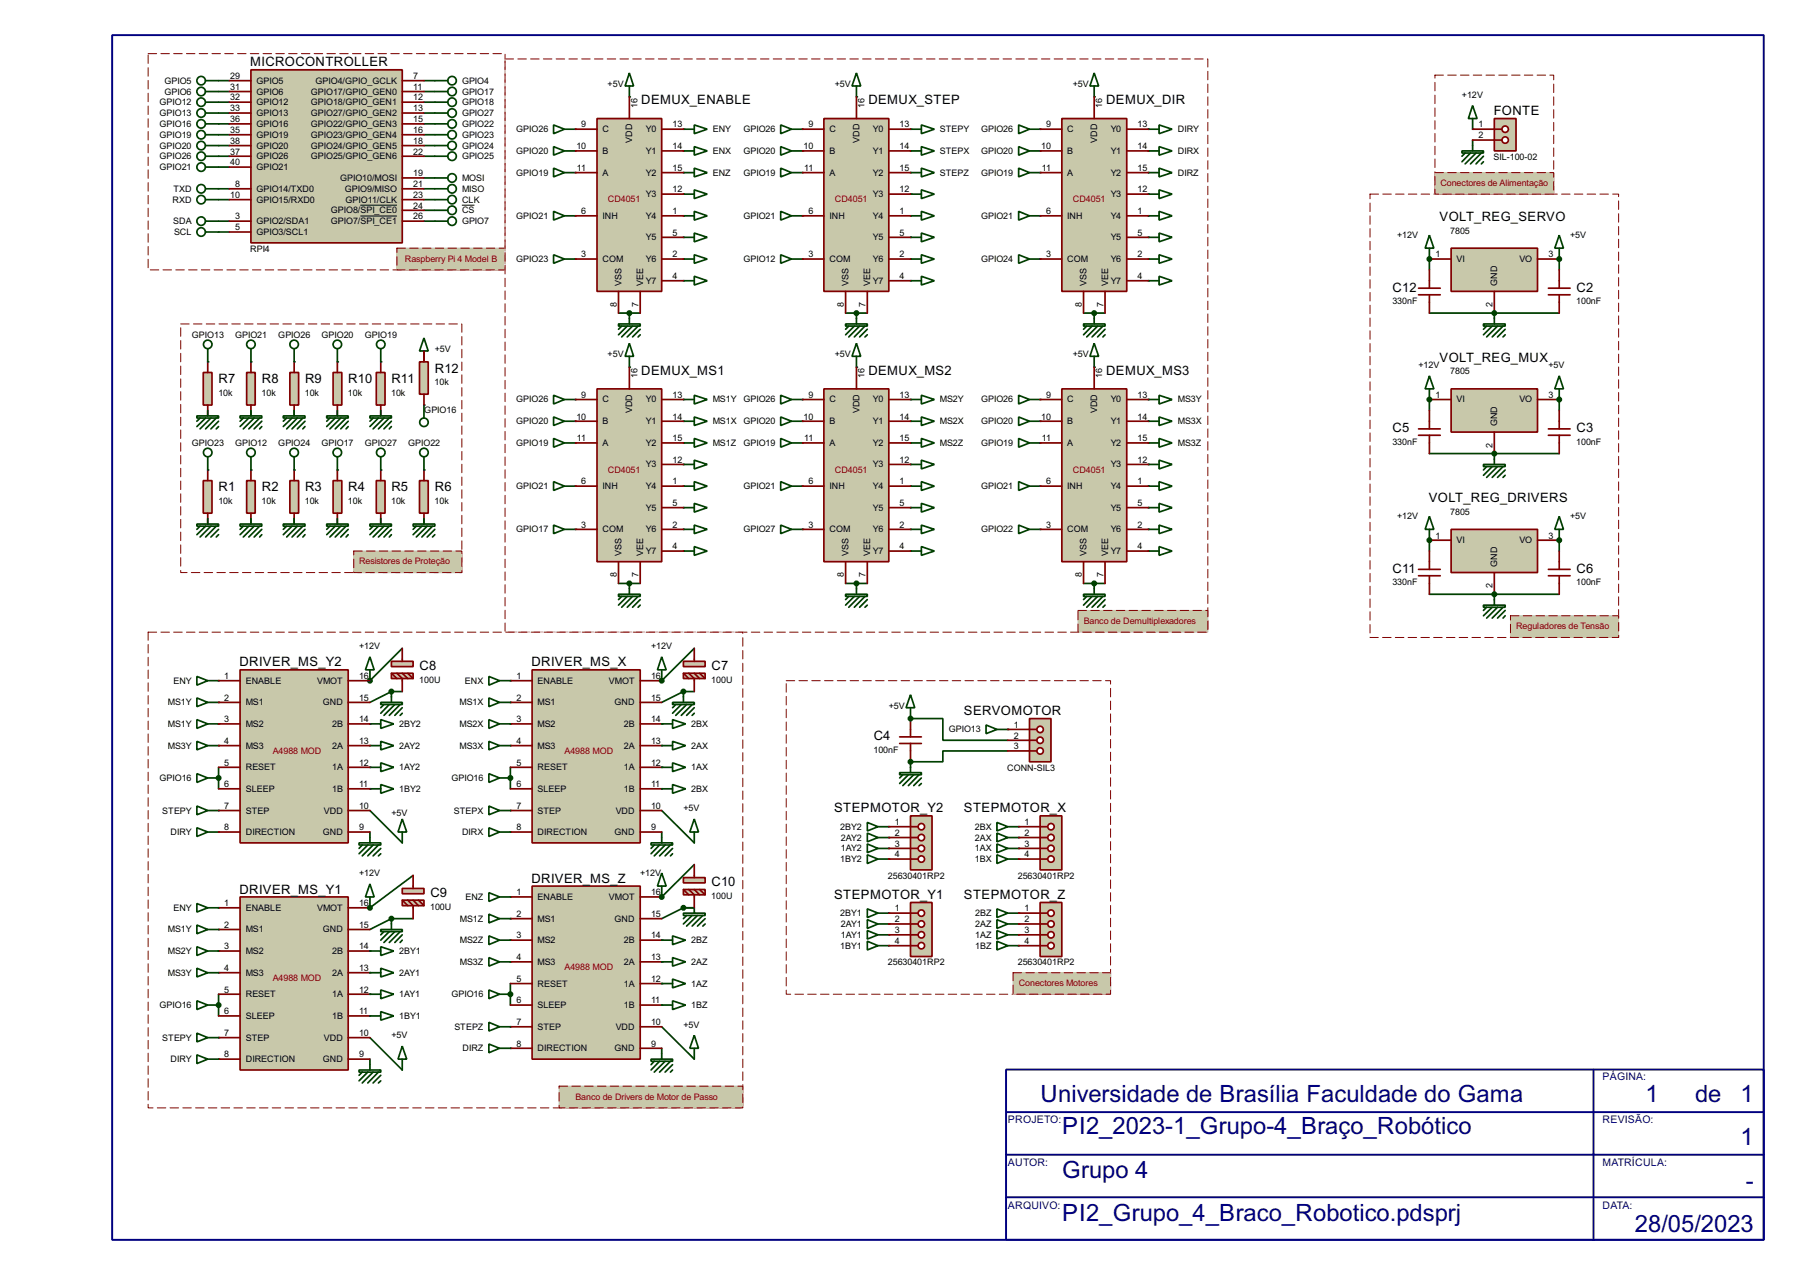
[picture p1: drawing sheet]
<svg xmlns="http://www.w3.org/2000/svg" width="423mm" height="300mm" viewBox="0 0 423 300" stroke-linecap="round" stroke-linejoin="round" font-family="sans-serif">
<defs><g id="words">
<g font-size="6.3" fill="#000080">
<text x="244.4" y="258.9">Universidade de Brasília Faculdade do Gama</text>
<text x="386.6" y="258.9">1</text>
<text x="398.2" y="258.9">de</text>
<text x="408.9" y="258.9">1</text>
<text x="249.5" y="266.5">PI2_2023-1_Grupo-4_Braço_Robótico</text>
<text x="408.9" y="269.1">1</text>
<text x="249.5" y="276.7">Grupo 4</text>
<text x="410.2" y="279.2">-</text>
<text x="249.5" y="286.9">PI2_Grupo_4_Braco_Robotico.pdsprj</text>
<text x="384.1" y="289.4">28/05/2023</text>
</g>
<g font-size="3.4">
<text x="58.8" y="15.6">MICROCONTROLLER</text>
<text x="150.7" y="24.5">DEMUX_ENABLE</text>
<text x="204" y="24.5">DEMUX_STEP</text>
<text x="259.9" y="24.5">DEMUX_DIR</text>
<text x="350.9" y="27.1">FONTE</text>
<text x="338.2" y="52">VOLT_REG_SERVO</text>
<text x="327.2" y="68.5">C12</text>
<text x="370.4" y="68.5">C2</text>
<text x="102.2" y="87.5">R12</text>
<text x="150.7" y="88">DEMUX_MS1</text>
<text x="204" y="88">DEMUX_MS2</text>
<text x="259.9" y="88">DEMUX_MS3</text>
<text x="338.2" y="85">VOLT_REG_MUX</text>
<text x="51.4" y="90.1">R7</text>
<text x="61.5" y="90.1">R8</text>
<text x="71.7" y="90.1">R9</text>
<text x="81.8" y="90.1">R10</text>
<text x="92" y="90.1">R11</text>
<text x="327.2" y="101.5">C5</text>
<text x="370.4" y="101.5">C3</text>
<text x="51.4" y="115.5">R1</text>
<text x="61.5" y="115.5">R2</text>
<text x="71.7" y="115.5">R3</text>
<text x="81.8" y="115.5">R4</text>
<text x="92" y="115.5">R5</text>
<text x="102.2" y="115.5">R6</text>
<text x="335.7" y="118">VOLT_REG_DRIVERS</text>
<text x="327.2" y="134.5">C11</text>
<text x="370.4" y="134.5">C6</text>
<text x="56.3" y="156.6">DRIVER_MS_Y2</text>
<text x="98.6" y="157.4">C8</text>
<text x="124.9" y="156.6">DRIVER_MS_X</text>
<text x="167.2" y="157.4">C7</text>
<text x="205.3" y="173.9">C4</text>
<text x="226.5" y="168">SERVOMOTOR</text>
<text x="196" y="190.9">STEPMOTOR_Y2</text>
<text x="226.5" y="190.9">STEPMOTOR_X</text>
<text x="56.3" y="209.9">DRIVER_MS_Y1</text>
<text x="124.9" y="207.4">DRIVER_MS_Z</text>
<text x="167.2" y="208.2">C10</text>
<text x="101.1" y="210.7">C9</text>
<text x="196" y="211.2">STEPMOTOR_Y1</text>
<text x="226.5" y="211.2">STEPMOTOR_Z</text>
</g>
<g font-size="2.8" fill="#000080">
<text x="376.5" y="253.6">PÁGINA:</text>
<text x="236.8" y="263.8">PROJETO:</text>
<text x="376.5" y="263.8">REVISÃO:</text>
<text x="236.8" y="273.9">AUTOR:</text>
<text x="376.5" y="273.9">MATRÍCULA:</text>
<text x="236.8" y="284.1">ARQUIVO:</text>
<text x="376.5" y="284.1">DATA:</text>
</g>
<g font-size="2.4">
<text x="38.6" y="19.7">GPIO5</text>
<text x="38.6" y="22.2">GPIO6</text>
<text x="54.1" y="18.6">29</text>
<text x="54.1" y="21.1">31</text>
<text x="54.1" y="23.6">32</text>
<text x="60.2" y="19.7">GPIO5</text>
<text x="60.2" y="22.2">GPIO6</text>
<text x="73" y="22.2">GPIO17/GPIO_GEN0</text>
<text x="74.1" y="19.7">GPIO4/GPIO_GCLK</text>
<text x="97.1" y="18.6">7</text>
<text x="97.1" y="21.1">11</text>
<text x="97.1" y="23.6">12</text>
<text x="108.5" y="19.7">GPIO4</text>
<text x="108.5" y="22.2">GPIO17</text>
<text x="142.8" y="20.4">+5V</text>
<text x="196.1" y="20.4">+5V</text>
<text x="252" y="20.4">+5V</text>
<text x="343.5" y="22.9">+12V</text>
<text x="37.5" y="24.7">GPIO12</text>
<text x="37.5" y="27.2">GPIO13</text>
<text x="37.5" y="29.8">GPIO16</text>
<text x="54.1" y="26.1">33</text>
<text x="54.1" y="28.7">36</text>
<text x="60.2" y="27.2">GPIO13</text>
<text x="60.2" y="24.7">GPIO12</text>
<text x="60.2" y="29.8">GPIO16</text>
<text x="73" y="27.2">GPIO27/GPIO_GEN2</text>
<text x="73" y="29.8">GPIO22/GPIO_GEN3</text>
<text x="73" y="24.7">GPIO18/GPIO_GEN1</text>
<text x="97.1" y="26.1">13</text>
<text x="97.1" y="28.7">15</text>
<text x="108.5" y="24.7">GPIO18</text>
<text x="108.5" y="27.2">GPIO27</text>
<text x="108.5" y="29.8">GPIO22</text>
<text x="136.6" y="30">9</text>
<text x="149.8" y="25.3" transform="rotate(-90 149.8 25.3)">16</text>
<text x="158" y="30">13</text>
<text x="189.9" y="30">9</text>
<text x="203.1" y="25.3" transform="rotate(-90 203.1 25.3)">16</text>
<text x="211.4" y="30">13</text>
<text x="245.8" y="30">9</text>
<text x="259" y="25.3" transform="rotate(-90 259 25.3)">16</text>
<text x="267.3" y="30">13</text>
<text x="347.4" y="30">1</text>
<text x="37.5" y="32.4">GPIO19</text>
<text x="37.5" y="34.9">GPIO20</text>
<text x="54.1" y="31.3">35</text>
<text x="54.1" y="33.8">38</text>
<text x="60.2" y="32.4">GPIO19</text>
<text x="60.2" y="34.9">GPIO20</text>
<text x="73" y="32.4">GPIO23/GPIO_GEN4</text>
<text x="73" y="34.9">GPIO24/GPIO_GEN5</text>
<text x="97.1" y="31.3">16</text>
<text x="97.1" y="33.8">18</text>
<text x="108.5" y="32.4">GPIO23</text>
<text x="108.5" y="34.9">GPIO24</text>
<text x="121.3" y="31">GPIO26</text>
<text x="135.4" y="35">10</text>
<text x="141.5" y="31">C</text>
<text x="148.6" y="33.6" transform="rotate(-90 148.6 33.6)">VDD</text>
<text x="151.7" y="31">Y0</text>
<text x="158" y="35">14</text>
<text x="167.4" y="31">ENY</text>
<text x="174.6" y="31">GPIO26</text>
<text x="188.7" y="35">10</text>
<text x="194.9" y="31">C</text>
<text x="201.9" y="33.6" transform="rotate(-90 201.9 33.6)">VDD</text>
<text x="205.1" y="31">Y0</text>
<text x="211.4" y="35">14</text>
<text x="220.8" y="31">STEPY</text>
<text x="230.5" y="31">GPIO26</text>
<text x="244.6" y="35">10</text>
<text x="250.7" y="31">C</text>
<text x="257.8" y="33.6" transform="rotate(-90 257.8 33.6)">VDD</text>
<text x="260.9" y="31">Y0</text>
<text x="267.3" y="35">14</text>
<text x="276.7" y="31">DIRY</text>
<text x="347.4" y="32.5">2</text>
<text x="37.5" y="37.4">GPIO26</text>
<text x="37.5" y="39.9">GPIO21</text>
<text x="54.1" y="36.3">37</text>
<text x="54.1" y="38.8">40</text>
<text x="60.2" y="37.4">GPIO26</text>
<text x="60.2" y="39.9">GPIO21</text>
<text x="73" y="37.4">GPIO25/GPIO_GEN6</text>
<text x="97.1" y="41.4">19</text>
<text x="97.1" y="36.3">22</text>
<text x="108.5" y="37.4">GPIO25</text>
<text x="121.3" y="36.1">GPIO20</text>
<text x="121.3" y="41.3">GPIO19</text>
<text x="135.6" y="40.2">11</text>
<text x="141.5" y="36.1">B</text>
<text x="141.5" y="41.3">A</text>
<text x="151.7" y="36.1">Y1</text>
<text x="151.7" y="41.3">Y2</text>
<text x="158" y="40.2">15</text>
<text x="167.4" y="36.1">ENX</text>
<text x="167.4" y="41.3">ENZ</text>
<text x="174.6" y="36.1">GPIO20</text>
<text x="174.6" y="41.3">GPIO19</text>
<text x="188.9" y="40.2">11</text>
<text x="194.9" y="36.1">B</text>
<text x="194.9" y="41.3">A</text>
<text x="205.1" y="36.1">Y1</text>
<text x="205.1" y="41.3">Y2</text>
<text x="211.4" y="40.2">15</text>
<text x="220.8" y="36.1">STEPX</text>
<text x="220.8" y="41.3">STEPZ</text>
<text x="230.5" y="36.1">GPIO20</text>
<text x="230.5" y="41.3">GPIO19</text>
<text x="244.8" y="40.2">11</text>
<text x="250.7" y="36.1">B</text>
<text x="250.7" y="41.3">A</text>
<text x="260.9" y="36.1">Y1</text>
<text x="260.9" y="41.3">Y2</text>
<text x="267.3" y="40.2">15</text>
<text x="276.7" y="36.1">DIRX</text>
<text x="276.7" y="41.3">DIRZ</text>
<text x="350.9" y="37.5">SIL-100-02</text>
<text x="40.5" y="47.6">RXD</text>
<text x="40.7" y="45.1">TXD</text>
<text x="54.1" y="46.5">10</text>
<text x="55.3" y="44">8</text>
<text x="60.2" y="47.6">GPIO15/RXD0</text>
<text x="60.2" y="45.1">GPIO14/TXD0</text>
<text x="79.9" y="42.5">GPIO10/MOSI</text>
<text x="81" y="45.1">GPIO9/MISO</text>
<text x="81.2" y="47.6">GPIO11/CLK</text>
<text x="97.1" y="44">21</text>
<text x="97.1" y="46.5">23</text>
<text x="108.5" y="47.6">CLK</text>
<text x="108.5" y="45.1">MISO</text>
<text x="108.5" y="42.5">MOSI</text>
<text x="151.7" y="46.3">Y3</text>
<text x="158" y="45.2">12</text>
<text x="205.1" y="46.3">Y3</text>
<text x="211.4" y="45.2">12</text>
<text x="260.9" y="46.3">Y3</text>
<text x="267.3" y="45.2">12</text>
<text x="40.7" y="52.6">SDA</text>
<text x="55.3" y="51.5">3</text>
<text x="60.2" y="52.6">GPIO2/SDA1</text>
<text x="77.7" y="50.1">GPIO8/SPI_CE0</text>
<text x="77.7" y="52.6">GPIO7/SPI_CE1</text>
<text x="97.1" y="49">24</text>
<text x="97.1" y="51.5">26</text>
<text x="108.5" y="52.6">GPIO7</text>
<text x="108.5" y="50.1">CS</text>
<text x="121.3" y="51.4">GPIO21</text>
<text x="136.6" y="50.3">6</text>
<text x="141.5" y="51.4">INH</text>
<text x="151.7" y="51.4">Y4</text>
<text x="158" y="50.3">1</text>
<text x="174.6" y="51.4">GPIO21</text>
<text x="189.9" y="50.3">6</text>
<text x="194.9" y="51.4">INH</text>
<text x="205.1" y="51.4">Y4</text>
<text x="211.4" y="50.3">1</text>
<text x="230.5" y="51.4">GPIO21</text>
<text x="245.8" y="50.3">6</text>
<text x="250.7" y="51.4">INH</text>
<text x="260.9" y="51.4">Y4</text>
<text x="267.3" y="50.3">1</text>
<text x="40.9" y="55.2">SCL</text>
<text x="55.3" y="54.1">5</text>
<text x="58.8" y="59.2">RPI4</text>
<text x="60.2" y="55.2">GPIO3/SCL1</text>
<text x="151.7" y="56.4">Y5</text>
<text x="158" y="55.4">5</text>
<text x="205.1" y="56.4">Y5</text>
<text x="211.4" y="55.4">5</text>
<text x="260.9" y="56.4">Y5</text>
<text x="267.3" y="55.4">5</text>
<text x="328.2" y="56">+12V</text>
<text x="340.7" y="55">7805</text>
<text x="368.9" y="56">+5V</text>
<text x="121.3" y="61.5">GPIO23</text>
<text x="136.6" y="60.5">3</text>
<text x="141.5" y="61.5">COM</text>
<text x="151.7" y="61.5">Y6</text>
<text x="158" y="60.5">2</text>
<text x="158" y="65.6">4</text>
<text x="174.6" y="61.5">GPIO12</text>
<text x="189.9" y="60.5">3</text>
<text x="194.9" y="61.5">COM</text>
<text x="205.1" y="61.5">Y6</text>
<text x="211.4" y="60.5">2</text>
<text x="211.4" y="65.6">4</text>
<text x="230.5" y="61.5">GPIO24</text>
<text x="245.8" y="60.5">3</text>
<text x="250.7" y="61.5">COM</text>
<text x="260.9" y="61.5">Y6</text>
<text x="267.3" y="60.5">2</text>
<text x="267.3" y="65.6">4</text>
<text x="337.2" y="60.5">1</text>
<text x="342.2" y="61.5">VI</text>
<text x="356.9" y="61.5">VO</text>
<text x="363.8" y="60.5">3</text>
<text x="146" y="67.2" transform="rotate(-90 146 67.2)">VSS</text>
<text x="151.1" y="67.2" transform="rotate(-90 151.1 67.2)">VEE</text>
<text x="151.7" y="66.7">Y7</text>
<text x="199.4" y="67.2" transform="rotate(-90 199.4 67.2)">VSS</text>
<text x="204.5" y="67.2" transform="rotate(-90 204.5 67.2)">VEE</text>
<text x="205.1" y="66.7">Y7</text>
<text x="255.3" y="67.2" transform="rotate(-90 255.3 67.2)">VSS</text>
<text x="260.3" y="67.2" transform="rotate(-90 260.3 67.2)">VEE</text>
<text x="260.9" y="66.7">Y7</text>
<text x="327.1" y="71.5">330nF</text>
<text x="351.8" y="67.2" transform="rotate(-90 351.8 67.2)">GND</text>
<text x="370.3" y="71.5">100nF</text>
<text x="144.9" y="72.2" transform="rotate(-90 144.9 72.2)">8</text>
<text x="150" y="72.1" transform="rotate(-90 150 72.1)">7</text>
<text x="198.3" y="72.2" transform="rotate(-90 198.3 72.2)">8</text>
<text x="203.4" y="72.2" transform="rotate(-90 203.4 72.2)">7</text>
<text x="254.2" y="72.2" transform="rotate(-90 254.2 72.2)">8</text>
<text x="259.2" y="72.2" transform="rotate(-90 259.2 72.2)">7</text>
<text x="350.7" y="72.2" transform="rotate(-90 350.7 72.2)">2</text>
<text x="45.1" y="79.4">GPIO13</text>
<text x="55.2" y="79.4">GPIO21</text>
<text x="65.4" y="79.4">GPIO26</text>
<text x="75.5" y="79.4">GPIO20</text>
<text x="85.7" y="79.4">GPIO19</text>
<text x="102.2" y="82.6">+5V</text>
<text x="142.8" y="83.9">+5V</text>
<text x="196.1" y="83.9">+5V</text>
<text x="252" y="83.9">+5V</text>
<text x="149.8" y="88.8" transform="rotate(-90 149.8 88.8)">16</text>
<text x="203.1" y="88.8" transform="rotate(-90 203.1 88.8)">16</text>
<text x="258.9" y="88.8" transform="rotate(-90 258.9 88.8)">16</text>
<text x="333.3" y="86.4">+12V</text>
<text x="340.7" y="88">7805</text>
<text x="363.8" y="86.4">+5V</text>
<text x="51.3" y="93.1">10k</text>
<text x="61.5" y="93.1">10k</text>
<text x="71.6" y="93.1">10k</text>
<text x="81.8" y="93.1">10k</text>
<text x="91.9" y="93.1">10k</text>
<text x="102.1" y="90.5">10k</text>
<text x="121.3" y="94.5">GPIO26</text>
<text x="136.6" y="93.5">9</text>
<text x="141.5" y="94.5">C</text>
<text x="151.7" y="94.5">Y0</text>
<text x="158" y="93.5">13</text>
<text x="167.4" y="94.5">MS1Y GPIO26</text>
<text x="189.9" y="93.5">9</text>
<text x="194.9" y="94.5">C</text>
<text x="205.1" y="94.5">Y0</text>
<text x="211.4" y="93.5">13</text>
<text x="220.8" y="94.5">MS2Y</text>
<text x="230.5" y="94.5">GPIO26</text>
<text x="245.8" y="93.5">9</text>
<text x="250.7" y="94.5">C</text>
<text x="260.9" y="94.5">Y0</text>
<text x="267.3" y="93.5">13</text>
<text x="276.7" y="94.5">MS3Y</text>
<text x="337.2" y="93.5">1</text>
<text x="342.2" y="94.5">VI</text>
<text x="356.9" y="94.5">VO</text>
<text x="363.8" y="93.5">3</text>
<text x="99.7" y="97.1">GPIO16</text>
<text x="121.3" y="99.6">GPIO20</text>
<text x="135.4" y="98.6">10</text>
<text x="141.5" y="99.6">B</text>
<text x="148.6" y="97.1" transform="rotate(-90 148.6 97.1)">VDD</text>
<text x="151.7" y="99.6">Y1</text>
<text x="158" y="98.6">14</text>
<text x="167.4" y="99.6">MS1X GPIO20</text>
<text x="188.7" y="98.6">10</text>
<text x="194.9" y="99.6">B</text>
<text x="201.9" y="97.1" transform="rotate(-90 201.9 97.1)">VDD</text>
<text x="205.1" y="99.6">Y1</text>
<text x="211.4" y="98.6">14</text>
<text x="220.8" y="99.6">MS2X</text>
<text x="230.5" y="99.6">GPIO20</text>
<text x="244.6" y="98.6">10</text>
<text x="250.7" y="99.6">B</text>
<text x="257.8" y="97.1" transform="rotate(-90 257.8 97.1)">VDD</text>
<text x="260.9" y="99.6">Y1</text>
<text x="267.3" y="98.6">14</text>
<text x="276.7" y="99.6">MS3X</text>
<text x="351.8" y="100.2" transform="rotate(-90 351.8 100.2)">GND</text>
<text x="45.1" y="104.8">GPIO23</text>
<text x="55.2" y="104.8">GPIO12</text>
<text x="65.4" y="104.8">GPIO24</text>
<text x="75.5" y="104.8">GPIO17</text>
<text x="85.7" y="104.8">GPIO27</text>
<text x="95.9" y="104.8">GPIO22</text>
<text x="121.3" y="104.8">GPIO19</text>
<text x="135.6" y="103.7">11</text>
<text x="141.5" y="104.8">A</text>
<text x="151.7" y="104.8">Y2</text>
<text x="158" y="103.7">15</text>
<text x="167.4" y="104.8">MS1Z</text>
<text x="174.6" y="104.8">GPIO19</text>
<text x="188.9" y="103.7">11</text>
<text x="194.9" y="104.8">A</text>
<text x="205.1" y="104.8">Y2</text>
<text x="211.4" y="103.7">15</text>
<text x="220.8" y="104.8">MS2Z</text>
<text x="230.5" y="104.8">GPIO19</text>
<text x="244.8" y="103.7">11</text>
<text x="250.7" y="104.8">A</text>
<text x="260.9" y="104.8">Y2</text>
<text x="267.3" y="103.7">15</text>
<text x="276.7" y="104.8">MS3Z</text>
<text x="327.1" y="104.4">330nF</text>
<text x="350.7" y="105.2" transform="rotate(-90 350.7 105.2)">2</text>
<text x="370.3" y="104.4">100nF</text>
<text x="136.6" y="113.8">6</text>
<text x="151.7" y="109.8">Y3</text>
<text x="158" y="108.7">12</text>
<text x="158" y="113.8">1</text>
<text x="189.9" y="113.8">6</text>
<text x="205.1" y="109.8">Y3</text>
<text x="211.4" y="108.7">12</text>
<text x="211.4" y="113.8">1</text>
<text x="245.8" y="113.8">6</text>
<text x="260.9" y="109.8">Y3</text>
<text x="267.3" y="108.7">12</text>
<text x="267.3" y="113.8">1</text>
<text x="51.3" y="118.5">10k</text>
<text x="61.5" y="118.5">10k</text>
<text x="71.6" y="118.5">10k</text>
<text x="81.8" y="118.5">10k</text>
<text x="91.9" y="118.5">10k</text>
<text x="102.1" y="118.5">10k</text>
<text x="121.3" y="114.9">GPIO21</text>
<text x="141.5" y="114.9">INH</text>
<text x="151.7" y="114.9">Y4</text>
<text x="151.7" y="120">Y5</text>
<text x="158" y="118.9">5</text>
<text x="174.6" y="114.9">GPIO21</text>
<text x="194.9" y="114.9">INH</text>
<text x="205.1" y="114.9">Y4</text>
<text x="205.1" y="120">Y5</text>
<text x="211.4" y="118.9">5</text>
<text x="230.5" y="114.9">GPIO21</text>
<text x="250.7" y="114.9">INH</text>
<text x="260.9" y="114.9">Y4</text>
<text x="260.9" y="120">Y5</text>
<text x="267.3" y="118.9">5</text>
<text x="121.3" y="125.1">GPIO17</text>
<text x="136.6" y="124">3</text>
<text x="141.5" y="125.1">COM</text>
<text x="151.7" y="125.1">Y6</text>
<text x="158" y="124">2</text>
<text x="174.6" y="125.1">GPIO27</text>
<text x="189.9" y="124">3</text>
<text x="194.9" y="125.1">COM</text>
<text x="205.1" y="125.1">Y6</text>
<text x="211.4" y="124">2</text>
<text x="230.5" y="125.1">GPIO22</text>
<text x="245.8" y="124">3</text>
<text x="250.7" y="125.1">COM</text>
<text x="260.9" y="125.1">Y6</text>
<text x="267.3" y="124">2</text>
<text x="328.2" y="122">+12V</text>
<text x="340.7" y="121">7805</text>
<text x="368.9" y="122">+5V</text>
<text x="146" y="130.7" transform="rotate(-90 146 130.7)">VSS</text>
<text x="151.1" y="130.7" transform="rotate(-90 151.1 130.7)">VEE</text>
<text x="151.7" y="130.2">Y7</text>
<text x="158" y="129.1">4</text>
<text x="199.4" y="130.7" transform="rotate(-90 199.4 130.7)">VSS</text>
<text x="204.5" y="130.7" transform="rotate(-90 204.5 130.7)">VEE</text>
<text x="205.1" y="130.2">Y7</text>
<text x="211.4" y="129.1">4</text>
<text x="255.3" y="130.7" transform="rotate(-90 255.3 130.7)">VSS</text>
<text x="260.3" y="130.7" transform="rotate(-90 260.3 130.7)">VEE</text>
<text x="260.9" y="130.2">Y7</text>
<text x="267.3" y="129.1">4</text>
<text x="337.2" y="126.5">1</text>
<text x="342.2" y="127.6">VI</text>
<text x="356.9" y="127.6">VO</text>
<text x="363.8" y="126.5">3</text>
<text x="144.9" y="135.7" transform="rotate(-90 144.9 135.7)">8</text>
<text x="150" y="135.6" transform="rotate(-90 150 135.6)">7</text>
<text x="198.3" y="135.7" transform="rotate(-90 198.3 135.7)">8</text>
<text x="203.4" y="135.7" transform="rotate(-90 203.4 135.7)">7</text>
<text x="254.2" y="135.7" transform="rotate(-90 254.2 135.7)">8</text>
<text x="259.2" y="135.7" transform="rotate(-90 259.2 135.7)">7</text>
<text x="327.1" y="137.5">330nF</text>
<text x="351.8" y="133.2" transform="rotate(-90 351.8 133.2)">GND</text>
<text x="370.3" y="137.5">100nF</text>
<text x="350.7" y="138.2" transform="rotate(-90 350.7 138.2)">2</text>
<text x="84.4" y="152.5">+12V</text>
<text x="153" y="152.5">+12V</text>
<text x="40.7" y="160.6">ENY</text>
<text x="52.7" y="159.5">1</text>
<text x="57.7" y="160.6">ENABLE</text>
<text x="74.5" y="160.6">VMOT</text>
<text x="84.4" y="159.5">16</text>
<text x="98.5" y="160.4">100U</text>
<text x="109.2" y="160.6">ENX</text>
<text x="121.3" y="159.5">1</text>
<text x="126.3" y="160.6">ENABLE</text>
<text x="143" y="160.6">VMOT</text>
<text x="153" y="159.5">16</text>
<text x="167.1" y="160.4">100U</text>
<text x="39.4" y="165.7">MS1Y</text>
<text x="52.7" y="164.6">2</text>
<text x="57.7" y="165.7">MS1</text>
<text x="75.8" y="165.7">GND</text>
<text x="84.4" y="164.6">15</text>
<text x="107.9" y="165.7">MS1X</text>
<text x="121.3" y="164.6">2</text>
<text x="126.3" y="165.7">MS1</text>
<text x="144.4" y="165.7">GND</text>
<text x="153" y="164.6">15</text>
<text x="208.8" y="166.5">+5V</text>
<text x="39.4" y="170.8">MS1Y</text>
<text x="52.7" y="169.7">3</text>
<text x="57.7" y="170.8">MS2</text>
<text x="78" y="170.8">2B</text>
<text x="84.4" y="169.7">14</text>
<text x="93.8" y="170.8">2BY2</text>
<text x="107.9" y="170.8">MS2X</text>
<text x="121.3" y="169.7">3</text>
<text x="126.3" y="170.8">MS2</text>
<text x="146.6" y="170.8">2B</text>
<text x="153" y="169.7">14</text>
<text x="162.4" y="170.8">2BX</text>
<text x="222.9" y="172.1">GPIO13</text>
<text x="238.2" y="171">1</text>
<text x="238.2" y="173.5">2</text>
<text x="39.4" y="175.9">MS3Y</text>
<text x="52.7" y="174.8">4</text>
<text x="52.7" y="179.9">5</text>
<text x="57.7" y="175.9">MS3</text>
<text x="78" y="175.9">2A</text>
<text x="84.4" y="179.9">12</text>
<text x="84.4" y="174.8">13</text>
<text x="93.8" y="175.9">2AY2</text>
<text x="107.9" y="175.9">MS3X</text>
<text x="121.3" y="174.8">4</text>
<text x="121.3" y="179.9">5</text>
<text x="126.3" y="175.9">MS3</text>
<text x="146.6" y="175.9">2A</text>
<text x="153" y="179.9">12</text>
<text x="153" y="174.8">13</text>
<text x="162.4" y="175.9">2AX</text>
<text x="205.2" y="176.9">100nF</text>
<text x="238.2" y="176">3</text>
<text x="37.5" y="183.4">GPIO16</text>
<text x="52.7" y="184.9">6</text>
<text x="57.7" y="181">RESET</text>
<text x="78" y="181">1A</text>
<text x="84.4" y="184.9">11</text>
<text x="93.8" y="181">1AY2</text>
<text x="106" y="183.4">GPIO16</text>
<text x="121.3" y="184.9">6</text>
<text x="126.3" y="181">RESET</text>
<text x="146.6" y="181">1A</text>
<text x="153" y="184.9">11</text>
<text x="162.4" y="181">1AX</text>
<text x="236.6" y="181.1">CONN-SIL3</text>
<text x="38.1" y="191.1">STEPY</text>
<text x="52.7" y="190">7</text>
<text x="57.7" y="186">SLEEP</text>
<text x="57.7" y="191.1">STEP</text>
<text x="76.1" y="191.1">VDD</text>
<text x="78" y="186">1B</text>
<text x="84.4" y="190">10</text>
<text x="92" y="191.8">+5V</text>
<text x="93.8" y="186">1BY2</text>
<text x="106.6" y="191.1">STEPX</text>
<text x="121.3" y="190">7</text>
<text x="126.3" y="186">SLEEP</text>
<text x="126.3" y="191.1">STEP</text>
<text x="144.6" y="191.1">VDD</text>
<text x="146.6" y="186">1B</text>
<text x="153" y="190">10</text>
<text x="160.6" y="190.6">+5V</text>
<text x="162.4" y="186">2BX</text>
<text x="40" y="196.1">DIRY</text>
<text x="52.7" y="195.1">8</text>
<text x="57.7" y="196.1">DIRECTION</text>
<text x="75.8" y="196.1">GND</text>
<text x="84.4" y="195.1">9</text>
<text x="108.5" y="196.1">DIRX</text>
<text x="121.3" y="195.1">8</text>
<text x="126.3" y="196.1">DIRECTION</text>
<text x="144.4" y="196.1">GND</text>
<text x="153" y="195.1">9</text>
<text x="197.4" y="194.9">2BY2</text>
<text x="197.6" y="197.5">2AY2</text>
<text x="210.2" y="193.8">1</text>
<text x="210.2" y="196.4">2</text>
<text x="229" y="194.9">2BX</text>
<text x="229" y="197.5">2AX</text>
<text x="240.7" y="193.8">1</text>
<text x="240.7" y="196.4">2</text>
<text x="197.4" y="202.5">1BY2</text>
<text x="197.6" y="200">1AY2</text>
<text x="210.2" y="198.9">3</text>
<text x="210.2" y="201.4">4</text>
<text x="229" y="200">1AX</text>
<text x="229" y="202.5">1BX</text>
<text x="240.7" y="198.9">3</text>
<text x="240.7" y="201.4">4</text>
<text x="84.4" y="205.8">+12V</text>
<text x="150.4" y="205.8">+12V</text>
<text x="208.6" y="206.5">25630401RP2</text>
<text x="239.1" y="206.5">25630401RP2</text>
<text x="40.7" y="214">ENY</text>
<text x="52.7" y="212.9">1</text>
<text x="57.7" y="214">ENABLE</text>
<text x="74.5" y="214">VMOT</text>
<text x="84.4" y="212.9">16</text>
<text x="101.1" y="213.7">100U</text>
<text x="109.3" y="211.4">ENZ</text>
<text x="121.3" y="210.3">1</text>
<text x="121.3" y="215.4">2</text>
<text x="126.3" y="211.4">ENABLE</text>
<text x="143" y="211.4">VMOT</text>
<text x="153" y="215.4">15</text>
<text x="153" y="210.3">16</text>
<text x="167.1" y="211.2">100U</text>
<text x="197.4" y="215.2">2BY1</text>
<text x="210.2" y="214.1">1</text>
<text x="229.1" y="215.2">2BZ</text>
<text x="240.7" y="214.1">1</text>
<text x="39.4" y="219.1">MS1Y</text>
<text x="52.7" y="218">2</text>
<text x="57.7" y="219.1">MS1</text>
<text x="75.8" y="219.1">GND</text>
<text x="84.4" y="218">15</text>
<text x="108" y="216.5">MS1Z</text>
<text x="108" y="221.6">MS2Z</text>
<text x="121.3" y="220.5">3</text>
<text x="126.3" y="216.5">MS1</text>
<text x="126.3" y="221.6">MS2</text>
<text x="144.4" y="216.5">GND</text>
<text x="146.6" y="221.6">2B</text>
<text x="153" y="220.5">14</text>
<text x="162.4" y="221.6">2BZ</text>
<text x="197.6" y="217.8">2AY1</text>
<text x="197.6" y="220.3">1AY1</text>
<text x="210.2" y="216.7">2</text>
<text x="210.2" y="219.2">3</text>
<text x="210.2" y="221.8">4</text>
<text x="229.1" y="217.8">2AZ</text>
<text x="229.1" y="220.3">1AZ</text>
<text x="240.7" y="216.7">2</text>
<text x="240.7" y="219.2">3</text>
<text x="240.7" y="221.8">4</text>
<text x="39.4" y="224.1">MS2Y</text>
<text x="52.7" y="223">3</text>
<text x="57.7" y="224.1">MS2</text>
<text x="78" y="224.1">2B</text>
<text x="84.4" y="223">14</text>
<text x="93.8" y="224.1">2BY1</text>
<text x="108" y="226.7">MS3Z</text>
<text x="121.3" y="225.6">4</text>
<text x="126.3" y="226.7">MS3</text>
<text x="146.6" y="226.7">2A</text>
<text x="153" y="225.6">13</text>
<text x="162.4" y="226.7">2AZ</text>
<text x="197.4" y="222.9">1BY1</text>
<text x="208.6" y="226.8">25630401RP2</text>
<text x="229.1" y="222.9">1BZ</text>
<text x="239.1" y="226.8">25630401RP2</text>
<text x="39.4" y="229.2">MS3Y</text>
<text x="52.7" y="228.1">4</text>
<text x="52.7" y="233.2">5</text>
<text x="57.7" y="229.2">MS3</text>
<text x="78" y="229.2">2A</text>
<text x="84.4" y="233.2">12</text>
<text x="84.4" y="228.1">13</text>
<text x="93.8" y="229.2">2AY1</text>
<text x="121.3" y="230.7">5</text>
<text x="126.3" y="231.8">RESET</text>
<text x="146.6" y="231.8">1A</text>
<text x="153" y="230.7">12</text>
<text x="162.4" y="231.8">1AZ</text>
<text x="37.5" y="236.8">GPIO16</text>
<text x="52.7" y="238.3">6</text>
<text x="57.7" y="234.3">RESET</text>
<text x="57.7" y="239.4">SLEEP</text>
<text x="78" y="239.4">1B</text>
<text x="78" y="234.3">1A</text>
<text x="84.4" y="238.3">11</text>
<text x="93.8" y="239.4">1BY1</text>
<text x="93.8" y="234.3">1AY1</text>
<text x="106" y="234.3">GPIO16</text>
<text x="121.3" y="235.7">6</text>
<text x="126.3" y="236.8">SLEEP</text>
<text x="146.6" y="236.8">1B</text>
<text x="153" y="235.7">11</text>
<text x="162.4" y="236.8">1BZ</text>
<text x="38.1" y="244.5">STEPY</text>
<text x="52.7" y="243.4">7</text>
<text x="57.7" y="244.5">STEP</text>
<text x="76.1" y="244.5">VDD</text>
<text x="84.4" y="243.4">10</text>
<text x="92" y="243.9">+5V</text>
<text x="106.7" y="241.9">STEPZ</text>
<text x="121.3" y="240.8">7</text>
<text x="121.3" y="245.9">8</text>
<text x="126.3" y="241.9">STEP</text>
<text x="144.6" y="241.9">VDD</text>
<text x="153" y="245.9">9</text>
<text x="153" y="240.8">10</text>
<text x="160.6" y="241.4">+5V</text>
<text x="40" y="249.5">DIRY</text>
<text x="52.7" y="248.4">8</text>
<text x="57.7" y="249.5">DIRECTION</text>
<text x="75.8" y="249.5">GND</text>
<text x="84.4" y="248.4">9</text>
<text x="108.6" y="247">DIRZ</text>
<text x="126.3" y="247">DIRECTION</text>
<text x="144.4" y="247">GND</text>
</g>
<g font-size="2.4" fill="#800000">
<text x="142.8" y="47.5">CD4051</text>
<text x="196.1" y="47.5">CD4051</text>
<text x="252" y="47.5">CD4051</text>
<text x="338.4" y="43.7">Conectores de Alimentação</text>
<text x="95.1" y="61.5">Raspberry Pi 4 Model B</text>
<text x="142.8" y="111">CD4051</text>
<text x="196.1" y="111">CD4051</text>
<text x="252" y="111">CD4051</text>
<text x="84.4" y="132.6">Resistores de Proteção</text>
<text x="254.6" y="146.6">Banco de Demultiplexadores</text>
<text x="356.2" y="147.9">Reguladores de Tensão</text>
<text x="64.1" y="177.1">A4988 MOD</text>
<text x="132.6" y="177.1">A4988 MOD</text>
<text x="132.6" y="227.9">A4988 MOD</text>
<text x="64.1" y="230.4">A4988 MOD</text>
<text x="239.3" y="231.7">Conectores Motores</text>
<text x="135.2" y="258.4">Banco de Drivers de Motor de Passo</text>
</g>
</g></defs>
<path d="M26.4 8.3h388v283h-388zM236.4 251.3h178v40h-178zM374.4 251.3v40M236.4 271.3h178M236.4 261.3h178M236.4 281.3h178" fill="none" stroke="#000080" stroke-width=".45"/>
<g fill="none" stroke="#004000" stroke-width=".4">
<path d="M51.4 19h2.5M99.6 19h2.6M51.4 21.5h2.5M51.4 24h2.5M51.4 26.6h2.5M51.4 29.1h2.5M51.4 31.7h2.5M51.4 34.2h2.5M51.4 36.7h2.5M51.4 39.3h2.5M99.6 21.5h2.6M99.6 24h2.6"/>
<path d="M99.6 26.6h2.6M99.6 29.1h2.6M99.6 31.7h2.6M99.6 34.2h2.6M99.6 36.7h2.6M51.4 52h2.5M51.4 54.5h2.5M51.4 44.4h2.5M51.4 46.9h2.5M99.6 52h2.6M99.6 44.4h2.6M99.6 46.9h2.6"/>
<path d="M99.6 41.8h2.6M99.6 49.4h2.6M147.9 73.6v1.2M201.2 73.6v1.2M257.1 73.6v1.2M147.9 137.1v1.2M201.2 137.1v1.2M257.1 137.1v1.2"/>
</g>
<g fill="#004000">
<circle cx="135.2" cy="30.4" r=".2"/>
<circle cx="135.2" cy="35.5" r=".2"/>
<circle cx="135.2" cy="40.6" r=".2"/>
<circle cx="135.2" cy="50.7" r=".2"/>
<circle cx="135.2" cy="60.9" r=".2"/>
</g>
<path d="M145.3 73.6h5.1" fill="none" stroke="#004000" stroke-width=".4"/>
<g fill="#004000">
<circle cx="147.9" cy="22.8" r=".2"/>
<circle cx="160.6" cy="30.4" r=".2"/>
<circle cx="160.6" cy="35.5" r=".2"/>
<circle cx="160.6" cy="40.6" r=".2"/>
<circle cx="160.6" cy="45.6" r=".2"/>
<circle cx="160.6" cy="50.7" r=".2"/>
<circle cx="160.6" cy="55.8" r=".2"/>
<circle cx="160.6" cy="60.9" r=".2"/>
<circle cx="160.6" cy="66" r=".2"/>
<circle cx="188.5" cy="30.4" r=".2"/>
<circle cx="188.5" cy="35.5" r=".2"/>
<circle cx="188.5" cy="40.6" r=".2"/>
<circle cx="188.5" cy="50.7" r=".2"/>
<circle cx="188.5" cy="60.9" r=".2"/>
</g>
<path d="M198.7 73.6h5.1" fill="none" stroke="#004000" stroke-width=".4"/>
<g fill="#004000">
<circle cx="201.2" cy="22.8" r=".2"/>
<circle cx="213.9" cy="30.4" r=".2"/>
<circle cx="213.9" cy="35.5" r=".2"/>
<circle cx="213.9" cy="40.6" r=".2"/>
<circle cx="213.9" cy="45.6" r=".2"/>
<circle cx="213.9" cy="50.7" r=".2"/>
<circle cx="213.9" cy="55.8" r=".2"/>
<circle cx="213.9" cy="60.9" r=".2"/>
<circle cx="213.9" cy="66" r=".2"/>
<circle cx="244.4" cy="30.4" r=".2"/>
<circle cx="244.4" cy="35.5" r=".2"/>
<circle cx="244.4" cy="40.6" r=".2"/>
<circle cx="244.4" cy="50.7" r=".2"/>
<circle cx="244.4" cy="60.9" r=".2"/>
</g>
<path d="M254.6 73.6h5" fill="none" stroke="#004000" stroke-width=".4"/>
<g fill="#004000">
<circle cx="257.1" cy="22.8" r=".2"/>
<circle cx="269.8" cy="30.4" r=".2"/>
<circle cx="269.8" cy="35.5" r=".2"/>
<circle cx="269.8" cy="40.6" r=".2"/>
<circle cx="269.8" cy="45.6" r=".2"/>
<circle cx="269.8" cy="50.7" r=".2"/>
<circle cx="269.8" cy="55.8" r=".2"/>
<circle cx="269.8" cy="60.9" r=".2"/>
<circle cx="269.8" cy="66" r=".2"/>
<circle cx="135.2" cy="93.9" r=".2"/>
<circle cx="135.2" cy="99" r=".2"/>
<circle cx="135.2" cy="104.1" r=".2"/>
<circle cx="135.2" cy="114.2" r=".2"/>
<circle cx="135.2" cy="124.4" r=".2"/>
</g>
<path d="M145.3 137.1h5.1" fill="none" stroke="#004000" stroke-width=".4"/>
<g fill="#004000">
<circle cx="147.9" cy="86.3" r=".2"/>
<circle cx="160.6" cy="93.9" r=".2"/>
<circle cx="160.6" cy="99" r=".2"/>
<circle cx="160.6" cy="104.1" r=".2"/>
<circle cx="160.6" cy="109.1" r=".2"/>
<circle cx="160.6" cy="114.2" r=".2"/>
<circle cx="160.6" cy="119.3" r=".2"/>
<circle cx="160.6" cy="124.4" r=".2"/>
<circle cx="160.6" cy="129.5" r=".2"/>
<circle cx="188.5" cy="93.9" r=".2"/>
<circle cx="188.5" cy="99" r=".2"/>
<circle cx="188.5" cy="104.1" r=".2"/>
<circle cx="188.5" cy="114.2" r=".2"/>
<circle cx="188.5" cy="124.4" r=".2"/>
</g>
<path d="M198.7 137.1h5.1" fill="none" stroke="#004000" stroke-width=".4"/>
<g fill="#004000">
<circle cx="201.2" cy="86.3" r=".2"/>
<circle cx="213.9" cy="93.9" r=".2"/>
<circle cx="213.9" cy="99" r=".2"/>
<circle cx="213.9" cy="104.1" r=".2"/>
<circle cx="213.9" cy="109.1" r=".2"/>
<circle cx="213.9" cy="114.2" r=".2"/>
<circle cx="213.9" cy="119.3" r=".2"/>
<circle cx="213.9" cy="124.4" r=".2"/>
<circle cx="213.9" cy="129.5" r=".2"/>
<circle cx="244.4" cy="93.9" r=".2"/>
<circle cx="244.4" cy="99" r=".2"/>
<circle cx="244.4" cy="104.1" r=".2"/>
<circle cx="244.4" cy="114.2" r=".2"/>
<circle cx="244.4" cy="124.4" r=".2"/>
</g>
<path d="M254.6 137.1h5" fill="none" stroke="#004000" stroke-width=".4"/>
<g fill="#004000">
<circle cx="257.1" cy="86.3" r=".2"/>
<circle cx="269.8" cy="93.9" r=".2"/>
<circle cx="269.8" cy="99" r=".2"/>
<circle cx="269.8" cy="104.1" r=".2"/>
<circle cx="269.8" cy="109.1" r=".2"/>
<circle cx="269.8" cy="114.2" r=".2"/>
<circle cx="269.8" cy="119.3" r=".2"/>
<circle cx="269.8" cy="124.4" r=".2"/>
<circle cx="269.8" cy="129.5" r=".2"/>
<circle cx="48.8" cy="110.4" r=".2"/>
<circle cx="59" cy="110.4" r=".2"/>
<circle cx="69.1" cy="110.4" r=".2"/>
<circle cx="79.3" cy="110.4" r=".2"/>
<circle cx="89.5" cy="110.4" r=".2"/>
<circle cx="99.6" cy="110.4" r=".2"/>
<circle cx="48.8" cy="85" r=".2"/>
<circle cx="59" cy="85" r=".2"/>
<circle cx="69.1" cy="85" r=".2"/>
<circle cx="79.3" cy="85" r=".2"/>
<circle cx="89.5" cy="85" r=".2"/>
</g>
<path d="M99.6 82.5v2.5" fill="none" stroke="#004000" stroke-width=".4"/>
<circle cx="99.6" cy="95.2" r=".2" fill="#004000"/>
<path d="M92 162.5v1.2M163.1 162.5h-2.5v1.2M97.1 215.8h-5.1v1.3M160.6 213.3h2.5" fill="none" stroke="#004000" stroke-width=".4"/>
<circle cx="86.9" cy="159.9" r=".2" fill="#004000"/>
<path d="M94.5 152.3l-7.6 7.6M92 162.5h2.5M86.9 195.5v1.3M86.9 190.4l7.6 7.6" fill="none" stroke="#004000" stroke-width=".4"/>
<g fill="#004000">
<circle cx="86.9" cy="185.3" r=".2"/>
<circle cx="86.9" cy="180.3" r=".2"/>
<circle cx="86.9" cy="175.2" r=".2"/>
<circle cx="86.9" cy="170.1" r=".2"/>
</g>
<path d="M92 162.5l-5.1 2.5" fill="none" stroke="#004000" stroke-width=".4"/>
<g fill="#004000">
<circle cx="86.9" cy="159.9" r=".2"/>
<circle cx="51.4" cy="159.9" r=".2"/>
<circle cx="51.4" cy="165" r=".2"/>
<circle cx="51.4" cy="170.1" r=".2"/>
<circle cx="51.4" cy="175.2" r=".2"/>
<circle cx="51.4" cy="190.4" r=".2"/>
<circle cx="51.4" cy="195.5" r=".2"/>
</g>
<path d="M160.6 162.5l-5.1 2.5M155.5 195.5v1.3M155.5 190.4l7.6 7.6" fill="none" stroke="#004000" stroke-width=".4"/>
<g fill="#004000">
<circle cx="155.5" cy="185.3" r=".2"/>
<circle cx="155.5" cy="180.3" r=".2"/>
<circle cx="155.5" cy="175.2" r=".2"/>
<circle cx="155.5" cy="170.1" r=".2"/>
<circle cx="155.5" cy="159.9" r=".2"/>
</g>
<path d="M163.1 152.3l-7.6 7.6" fill="none" stroke="#004000" stroke-width=".4"/>
<g fill="#004000">
<circle cx="119.9" cy="159.9" r=".2"/>
<circle cx="119.9" cy="165" r=".2"/>
<circle cx="119.9" cy="170.1" r=".2"/>
<circle cx="119.9" cy="175.2" r=".2"/>
<circle cx="119.9" cy="190.4" r=".2"/>
<circle cx="119.9" cy="195.5" r=".2"/>
</g>
<path d="M92 215.8l-5.1 2.6M86.9 248.8v1.3M86.9 243.8l7.6 7.6" fill="none" stroke="#004000" stroke-width=".4"/>
<g fill="#004000">
<circle cx="86.9" cy="238.7" r=".2"/>
<circle cx="86.9" cy="233.6" r=".2"/>
<circle cx="86.9" cy="228.5" r=".2"/>
<circle cx="86.9" cy="223.4" r=".2"/>
<circle cx="86.9" cy="213.3" r=".2"/>
</g>
<path d="M97.1 205.7l-10.2 7.6" fill="none" stroke="#004000" stroke-width=".4"/>
<g fill="#004000">
<circle cx="51.4" cy="213.3" r=".2"/>
<circle cx="51.4" cy="218.4" r=".2"/>
<circle cx="51.4" cy="223.4" r=".2"/>
<circle cx="51.4" cy="228.5" r=".2"/>
<circle cx="51.4" cy="243.8" r=".2"/>
<circle cx="51.4" cy="248.8" r=".2"/>
</g>
<path d="M160.6 213.3l-5.1 2.5M155.5 246.3v1.3M155.5 241.2l7.6 7.6" fill="none" stroke="#004000" stroke-width=".4"/>
<g fill="#004000">
<circle cx="155.5" cy="236.1" r=".2"/>
<circle cx="155.5" cy="231.1" r=".2"/>
<circle cx="155.5" cy="226" r=".2"/>
<circle cx="155.5" cy="220.9" r=".2"/>
<circle cx="155.5" cy="210.7" r=".2"/>
</g>
<path d="M163.1 203.1l-7.6 7.6" fill="none" stroke="#004000" stroke-width=".4"/>
<g fill="#004000">
<circle cx="155.5" cy="210.7" r=".2"/>
<circle cx="119.9" cy="210.7" r=".2"/>
<circle cx="119.9" cy="215.8" r=".2"/>
<circle cx="119.9" cy="220.9" r=".2"/>
<circle cx="119.9" cy="226" r=".2"/>
<circle cx="119.9" cy="241.2" r=".2"/>
<circle cx="119.9" cy="246.3" r=".2"/>
<circle cx="239.3" cy="194.2" r=".2"/>
<circle cx="239.3" cy="196.8" r=".2"/>
<circle cx="239.3" cy="199.3" r=".2"/>
<circle cx="239.3" cy="201.8" r=".2"/>
<circle cx="208.8" cy="214.5" r=".2"/>
<circle cx="208.8" cy="217.1" r=".2"/>
<circle cx="208.8" cy="219.6" r=".2"/>
<circle cx="208.8" cy="222.2" r=".2"/>
<circle cx="208.8" cy="194.2" r=".2"/>
<circle cx="208.8" cy="196.8" r=".2"/>
<circle cx="208.8" cy="199.3" r=".2"/>
<circle cx="208.8" cy="201.8" r=".2"/>
<circle cx="239.3" cy="214.5" r=".2"/>
<circle cx="239.3" cy="217.1" r=".2"/>
<circle cx="239.3" cy="219.6" r=".2"/>
<circle cx="239.3" cy="222.2" r=".2"/>
<circle cx="213.9" cy="168.8" r=".2"/>
</g>
<path d="M213.9 179v1.3" fill="none" stroke="#004000" stroke-width=".4"/>
<g fill="#004000">
<circle cx="213.9" cy="179" r=".2"/>
<circle cx="236.8" cy="171.4" r=".2"/>
</g>
<path d="M366.3 93.9v2.5M213.9 168.8h7.6v5.1h15.3M236.8 176.4h-15.3v2.6h-7.6" fill="none" stroke="#004000" stroke-width=".4"/>
<circle cx="366.3" cy="93.9" r=".2" fill="#004000"/>
<path d="M351.1 106.6h15.2" fill="none" stroke="#004000" stroke-width=".4"/>
<circle cx="351.1" cy="106.6" r=".2" fill="#004000"/>
<path d="M335.8 93.9v2.5M335.8 106.6h15.3v1.3" fill="none" stroke="#004000" stroke-width=".4"/>
<circle cx="335.8" cy="93.9" r=".2" fill="#004000"/>
<path d="M366.3 126.9v2.6" fill="none" stroke="#004000" stroke-width=".4"/>
<circle cx="366.3" cy="126.9" r=".2" fill="#004000"/>
<path d="M351.1 139.6h15.2" fill="none" stroke="#004000" stroke-width=".4"/>
<circle cx="351.1" cy="139.6" r=".2" fill="#004000"/>
<path d="M335.8 139.6h15.3v1.3M335.8 126.9v2.6" fill="none" stroke="#004000" stroke-width=".4"/>
<circle cx="335.8" cy="126.9" r=".2" fill="#004000"/>
<path d="M366.3 60.9v2.5" fill="none" stroke="#004000" stroke-width=".4"/>
<circle cx="366.3" cy="60.9" r=".2" fill="#004000"/>
<path d="M351.1 73.6h15.2" fill="none" stroke="#004000" stroke-width=".4"/>
<circle cx="351.1" cy="73.6" r=".2" fill="#004000"/>
<path d="M335.8 73.6h15.3v1.2M335.8 60.9v2.5" fill="none" stroke="#004000" stroke-width=".4"/>
<g fill="#004000">
<circle cx="335.8" cy="60.9" r=".2"/>
<circle cx="346" cy="30.4" r=".2"/>
</g>
<path d="M346 32.9v1.3" fill="none" stroke="#004000" stroke-width=".4"/>
<circle cx="51.4" cy="182.8" r=".2" fill="#004000"/>
<path d="M51.4 180.3v5M119.9 180.3v2.5" fill="none" stroke="#004000" stroke-width=".4"/>
<circle cx="119.9" cy="182.8" r=".2" fill="#004000"/>
<path d="M119.9 182.8v2.5M119.9 231.1v5" fill="none" stroke="#004000" stroke-width=".4"/>
<circle cx="119.9" cy="233.6" r=".2" fill="#004000"/>
<path d="M51.4 233.6v2.5" fill="none" stroke="#004000" stroke-width=".4"/>
<circle cx="51.4" cy="236.1" r=".2" fill="#004000"/>
<path d="M51.4 236.1v2.6" fill="none" stroke="#004000" stroke-width=".4"/>
<path d="M59 16.4h35.5v40.7h-35.5z" fill="#c8c8aa" stroke="#800000" stroke-width=".4"/>
<g fill="none" stroke="#800000" stroke-width=".4">
<path d="M53.9 19h5.1M94.5 19h5.1M53.9 21.5h5.1M53.9 26.6h5.1M53.9 29.1h5.1M53.9 31.7h5.1M53.9 36.7h5.1M53.9 24h5.1M53.9 34.2h5.1M53.9 39.3h5.1M94.5 21.5h5.1M94.5 26.6h5.1"/>
<path d="M94.5 29.1h5.1M94.5 31.7h5.1M94.5 36.7h5.1M94.5 24h5.1M94.5 34.2h5.1M53.9 52h5.1M53.9 54.5h5.1M53.9 44.4h5.1M53.9 46.9h5.1M94.5 52h5.1M94.5 41.8h5.1M94.5 44.4h5.1"/>
<path d="M94.5 46.9h5.1M94.5 49.4h5.1"/>
</g>
<path d="M84.7 48.2h8.6M84.7 50.8h8.6" fill="none" stroke="#000" stroke-width=".23"/>
<path d="M34.8 12.6h83.9v50.8h-83.9z" fill="none" stroke="#fff" stroke-width=".23"/>
<path d="M34.8 12.6h83.9v50.8h-83.9z" fill="none" stroke="#800000" stroke-width=".23" stroke-dasharray="2 1"/>
<g fill="#c8c8aa">
<path d="M93.3 58.3h25.4v5.1h-25.4z" fill-rule="evenodd"/>
<path d="M93.3 58.3h25.4v5.1h-25.4z" fill-rule="evenodd"/>
</g>
<path d="M93.3 58.3h25.4v5.1h-25.4z" fill="none" stroke="#c8c8aa" stroke-width=".23"/>
<path d="M93.3 58.3h25.4v5.1h-25.4z" fill="none" stroke="#800000" stroke-width=".23" stroke-dasharray="2 1"/>
<g fill="none" stroke="#004000" stroke-width=".4">
<path d="M48.3 19h3.1M102.2 19h3M147.9 17.2l1 3h-2zM201.2 17.2l1 3h-2zM257.1 17.2l1 3h-2zM48.3 21.5h3.1M48.3 24h3.1M48.3 26.6h3.1M48.3 29.1h3.1M48.3 31.7h3.1M48.3 34.2h3.1M48.3 36.7h3.1"/>
<path d="M48.3 39.3h3.1M102.2 21.5h3M102.2 24h3M102.2 26.6h3M102.2 29.1h3M102.2 31.7h3M102.2 34.2h3M102.2 36.7h3M130.1 29.4l2.5 1-2.5 1zM130.1 34.5l2.5 1-2.5 1zM130.1 39.5l2.5 1.1-2.5 1zM132.6 30.4h2.6"/>
<path d="M132.6 35.5h2.6M147.9 20.2v2.6M160.6 30.4h2.5M160.6 35.5h2.5M163.1 29.4l3.1 1-3.1 1zM163.1 34.5l3.1 1-3.1 1zM163.1 39.5l3.1 1.1-3.1 1zM201.2 20.2v2.6M213.9 30.4h2.6M213.9 35.5h2.6M216.5 29.4l3 1-3 1zM216.5 34.5l3 1-3 1z"/>
<path d="M216.5 39.5l3 1.1-3 1zM257.1 20.2v2.6M269.8 30.4h2.5M269.8 35.5h2.5M272.3 29.4l3.1 1-3.1 1zM272.3 34.5l3.1 1-3.1 1zM272.3 39.5l3.1 1.1-3.1 1zM48.3 52h3.1M48.3 54.5h3.1M48.3 44.4h3.1M48.3 46.9h3.1M102.2 52h3"/>
<path d="M102.2 44.4h3M102.2 46.9h3M102.2 41.8h3M102.2 49.4h3M130.1 49.7l2.5 1-2.5 1zM130.1 59.9l2.5 1-2.5 1zM132.6 40.6h2.6M132.6 50.7h2.6M160.6 40.6h2.5M160.6 45.6h2.5M160.6 50.7h2.5M160.6 55.8h2.5"/>
<path d="M163.1 44.6l3.1 1-3.1 1.1zM163.1 49.7l3.1 1-3.1 1zM163.1 54.8l3.1 1-3.1 1zM163.1 59.9l3.1 1-3.1 1zM213.9 40.6h2.6M213.9 45.6h2.6M213.9 50.7h2.6M213.9 55.8h2.6M216.5 44.6l3 1-3 1.1zM216.5 49.7l3 1-3 1zM216.5 54.8l3 1-3 1zM216.5 59.9l3 1-3 1z"/>
<path d="M269.8 40.6h2.5M269.8 45.6h2.5M269.8 50.7h2.5M269.8 55.8h2.5M272.3 44.6l3.1 1-3.1 1.1zM272.3 49.7l3.1 1-3.1 1zM272.3 54.8l3.1 1-3.1 1zM272.3 59.9l3.1 1-3.1 1zM132.6 60.9h2.6M145.3 76.1h5.1v.5h-5.1zM146.1 76.6l-.8 .8M147.4 76.6l-2.1 2.1"/>
<path d="M147.9 74.8v1.3M148.6 76.6l-2.5 2.6M149.9 76.6l-2.5 2.6M150.4 77.4l-1.8 1.8M150.4 78.7l-.5 .5M160.6 60.9h2.5M160.6 66h2.5M163.1 64.9l3.1 1.1-3.1 1zM198.7 76.1h5.1v.5h-5.1zM199.4 76.6l-.7 .8M200.7 76.6l-2 2.1M201.2 74.8v1.3"/>
<path d="M202 76.6l-2.6 2.6M203.2 76.6l-2.5 2.6M203.8 77.4l-1.8 1.8M203.8 78.7l-.6 .5M213.9 60.9h2.6M213.9 66h2.6M216.5 64.9l3 1.1-3 1zM254.6 76.1h5v.5h-5zM255.3 76.6l-.7 .8M256.6 76.6l-2 2.1M257.1 74.8v1.3M257.9 76.6l-2.6 2.6"/>
<path d="M259.1 76.6l-2.5 2.6M259.6 77.4l-1.7 1.8M259.6 78.7l-.5 .5M269.8 60.9h2.5M269.8 66h2.5M272.3 64.9l3.1 1.1-3.1 1zM147.9 80.7l1 3h-2zM147.9 83.7v2.6M160.6 93.9h2.5M160.6 99h2.5M163.1 92.9l3.1 1-3.1 1zM163.1 98l3.1 1-3.1 1z"/>
<path d="M201.2 80.7l1 3h-2zM201.2 83.7v2.6M213.9 93.9h2.6M213.9 99h2.6M216.5 92.9l3 1-3 1zM216.5 98l3 1-3 1zM257.1 80.7l1 3h-2zM257.1 83.7v2.6M269.8 93.9h2.5M269.8 99h2.5M272.3 92.9l3.1 1-3.1 1zM272.3 98l3.1 1-3.1 1z"/>
<path d="M160.6 104.1h2.5M160.6 109.1h2.5M160.6 114.2h2.5M160.6 119.3h2.5M163.1 103l3.1 1.1-3.1 1zM163.1 108.1l3.1 1-3.1 1.1zM163.1 113.2l3.1 1-3.1 1zM163.1 118.3l3.1 1-3.1 1zM213.9 104.1h2.6M213.9 109.1h2.6M213.9 114.2h2.6M213.9 119.3h2.6"/>
<path d="M216.5 103l3 1.1-3 1zM216.5 108.1l3 1-3 1.1zM216.5 113.2l3 1-3 1zM216.5 118.3l3 1-3 1zM269.8 104.1h2.5M269.8 109.1h2.5M269.8 114.2h2.5M269.8 119.3h2.5M272.3 103l3.1 1.1-3.1 1zM272.3 108.1l3.1 1-3.1 1.1zM272.3 113.2l3.1 1-3.1 1zM272.3 118.3l3.1 1-3.1 1z"/>
<path d="M145.3 139.6h5.1v.5h-5.1zM147.9 138.3v1.3M160.6 124.4h2.5M160.6 129.5h2.5M163.1 123.4l3.1 1-3.1 1zM163.1 128.4l3.1 1.1-3.1 1zM198.7 139.6h5.1v.5h-5.1zM201.2 138.3v1.3M213.9 124.4h2.6M213.9 129.5h2.6M216.5 123.4l3 1-3 1zM216.5 128.4l3 1.1-3 1z"/>
<path d="M254.6 139.6h5v.5h-5zM257.1 138.3v1.3M269.8 124.4h2.5M269.8 129.5h2.5M272.3 123.4l3.1 1-3.1 1zM272.3 128.4l3.1 1.1-3.1 1zM146.1 140.1l-.8 .8M147.4 140.1l-2.1 2.1M148.6 140.1l-2.5 2.6M149.9 140.1l-2.5 2.6M150.4 140.9l-1.8 1.8M150.4 142.2l-.5 .5"/>
<path d="M199.4 140.1l-.7 .8M200.7 140.1l-2 2.1M202 140.1l-2.6 2.6M203.2 140.1l-2.5 2.6M203.8 140.9l-1.8 1.8M203.8 142.2l-.6 .5M255.3 140.1l-.7 .8M256.6 140.1l-2 2.1M257.9 140.1l-2.6 2.6M259.1 140.1l-2.5 2.6M259.6 140.9l-1.7 1.8M259.6 142.2l-.5 .5"/>
<circle cx="47.2" cy="19" r="1"/>
<circle cx="106.2" cy="19" r="1"/>
<circle cx="47.2" cy="39.3" r="1"/>
<circle cx="47.2" cy="26.6" r="1"/>
<circle cx="47.2" cy="36.7" r="1"/>
<circle cx="47.2" cy="29.1" r="1"/>
<circle cx="47.2" cy="31.7" r="1"/>
<circle cx="47.2" cy="34.2" r="1"/>
<circle cx="47.2" cy="21.5" r="1"/>
<circle cx="47.2" cy="24" r="1"/>
<circle cx="106.2" cy="26.6" r="1"/>
<circle cx="106.2" cy="31.7" r="1"/>
<circle cx="106.2" cy="29.1" r="1"/>
<circle cx="106.2" cy="34.2" r="1"/>
<circle cx="106.2" cy="36.7" r="1"/>
<circle cx="106.2" cy="24" r="1"/>
<circle cx="106.2" cy="21.5" r="1"/>
<circle cx="47.2" cy="44.4" r="1"/>
<circle cx="47.2" cy="46.9" r="1"/>
<circle cx="47.2" cy="54.5" r="1"/>
<circle cx="47.2" cy="52" r="1"/>
<circle cx="106.2" cy="44.4" r="1"/>
<circle cx="106.2" cy="46.9" r="1"/>
<circle cx="106.2" cy="49.4" r="1"/>
<circle cx="106.2" cy="41.8" r="1"/>
<circle cx="106.2" cy="52" r="1"/>
</g>
<path d="M108.5 48.2h3" fill="none" stroke="#000" stroke-width=".23"/>
<g fill="#004000" stroke="#004000" stroke-width=".4">
<circle cx="147.8" cy="73.6" r=".5"/>
<circle cx="201.2" cy="73.6" r=".5"/>
<circle cx="257" cy="73.6" r=".5"/>
<circle cx="147.8" cy="137.1" r=".5"/>
<circle cx="201.2" cy="137.1" r=".5"/>
<circle cx="257" cy="137.1" r=".5"/>
</g>
<path d="M140.3 27.9h15.2v40.6h-15.2z" fill="#c8c8aa" stroke="#800000" stroke-width=".4"/>
<g fill="none" stroke="#800000" stroke-width=".4">
<path d="M135.2 30.4h5.1M135.2 35.5h5.1M147.9 22.8v5.1M155.5 30.4h5.1M155.5 35.5h5.1M135.2 40.6h5.1M135.2 50.7h5.1M155.5 40.6h5.1M155.5 50.7h5.1M155.5 45.6h5.1M155.5 55.8h5.1M135.2 60.9h5.1"/>
<path d="M145.3 68.5v5.1M150.4 68.5v5.1M155.5 60.9h5.1M155.5 66h5.1"/>
</g>
<path d="M183.4 29.4l2.6 1-2.6 1zM183.4 34.5l2.6 1-2.6 1zM183.4 39.5l2.6 1.1-2.6 1zM186 30.4h2.5M186 35.5h2.5M183.4 49.7l2.6 1-2.6 1zM183.4 59.9l2.6 1-2.6 1zM186 40.6h2.5M186 50.7h2.5M186 60.9h2.5" fill="none" stroke="#004000" stroke-width=".4"/>
<path d="M193.6 27.9h15.2v40.6h-15.2z" fill="#c8c8aa" stroke="#800000" stroke-width=".4"/>
<g fill="none" stroke="#800000" stroke-width=".4">
<path d="M188.5 30.4h5.1M188.5 35.5h5.1M201.2 22.8v5.1M208.8 30.4h5.1M208.8 35.5h5.1M188.5 40.6h5.1M188.5 50.7h5.1M208.8 40.6h5.1M208.8 50.7h5.1M208.8 45.6h5.1M208.8 55.8h5.1M188.5 60.9h5.1"/>
<path d="M198.7 68.5v5.1M203.8 68.5v5.1M208.8 60.9h5.1M208.8 66h5.1"/>
</g>
<path d="M239.3 29.4l2.6 1-2.6 1zM239.3 34.5l2.6 1-2.6 1zM239.3 39.5l2.6 1.1-2.6 1zM241.9 30.4h2.5M241.9 35.5h2.5M239.3 49.7l2.6 1-2.6 1zM239.3 59.9l2.6 1-2.6 1zM241.9 40.6h2.5M241.9 50.7h2.5M241.9 60.9h2.5" fill="none" stroke="#004000" stroke-width=".4"/>
<path d="M249.5 27.9h15.2v40.6h-15.2z" fill="#c8c8aa" stroke="#800000" stroke-width=".4"/>
<g fill="none" stroke="#800000" stroke-width=".4">
<path d="M244.4 30.4h5.1M244.4 35.5h5.1M257.1 22.8v5.1M264.7 30.4h5.1M264.7 35.5h5.1M244.4 40.6h5.1M244.4 50.7h5.1M264.7 40.6h5.1M264.7 50.7h5.1M264.7 45.6h5.1M264.7 55.8h5.1M244.4 60.9h5.1"/>
<path d="M254.6 68.5v5.1M259.6 68.5v5.1M264.7 60.9h5.1M264.7 66h5.1"/>
</g>
<path d="M130.1 92.9l2.5 1-2.5 1zM130.1 98l2.5 1-2.5 1zM132.6 93.9h2.6M132.6 99h2.6M130.1 103l2.5 1.1-2.5 1zM130.1 113.2l2.5 1-2.5 1zM132.6 104.1h2.6M132.6 114.2h2.6M130.1 123.4l2.5 1-2.5 1zM132.6 124.4h2.6" fill="none" stroke="#004000" stroke-width=".4"/>
<path d="M140.3 91.4h15.2v40.6h-15.2z" fill="#c8c8aa" stroke="#800000" stroke-width=".4"/>
<g fill="none" stroke="#800000" stroke-width=".4">
<path d="M135.2 93.9h5.1M135.2 99h5.1M147.9 86.3v5.1M155.5 93.9h5.1M155.5 99h5.1M135.2 104.1h5.1M135.2 114.2h5.1M155.5 104.1h5.1M155.5 114.2h5.1M155.5 109.1h5.1M155.5 119.3h5.1M135.2 124.4h5.1"/>
<path d="M145.3 132v5.1M150.4 132v5.1M155.5 124.4h5.1M155.5 129.5h5.1"/>
</g>
<path d="M183.4 92.9l2.6 1-2.6 1zM183.4 98l2.6 1-2.6 1zM186 93.9h2.5M186 99h2.5M183.4 103l2.6 1.1-2.6 1zM183.4 113.2l2.6 1-2.6 1zM186 104.1h2.5M186 114.2h2.5M183.4 123.4l2.6 1-2.6 1zM186 124.4h2.5" fill="none" stroke="#004000" stroke-width=".4"/>
<path d="M193.6 91.4h15.2v40.6h-15.2z" fill="#c8c8aa" stroke="#800000" stroke-width=".4"/>
<g fill="none" stroke="#800000" stroke-width=".4">
<path d="M188.5 93.9h5.1M188.5 99h5.1M201.2 86.3v5.1M208.8 93.9h5.1M208.8 99h5.1M188.5 104.1h5.1M188.5 114.2h5.1M208.8 104.1h5.1M208.8 114.2h5.1M208.8 109.1h5.1M208.8 119.3h5.1M188.5 124.4h5.1"/>
<path d="M198.7 132v5.1M203.8 132v5.1M208.8 124.4h5.1M208.8 129.5h5.1"/>
</g>
<path d="M239.3 92.9l2.6 1-2.6 1zM239.3 98l2.6 1-2.6 1zM241.9 93.9h2.5M241.9 99h2.5M239.3 103l2.6 1.1-2.6 1zM239.3 113.2l2.6 1-2.6 1zM241.9 104.1h2.5M241.9 114.2h2.5M239.3 123.4l2.6 1-2.6 1zM241.9 124.4h2.5" fill="none" stroke="#004000" stroke-width=".4"/>
<path d="M249.5 91.4h15.2v40.6h-15.2z" fill="#c8c8aa" stroke="#800000" stroke-width=".4"/>
<g fill="none" stroke="#800000" stroke-width=".4">
<path d="M244.4 93.9h5.1M244.4 99h5.1M257.1 86.3v5.1M264.7 93.9h5.1M264.7 99h5.1M244.4 104.1h5.1M244.4 114.2h5.1M264.7 104.1h5.1M264.7 114.2h5.1M264.7 109.1h5.1M264.7 119.3h5.1M244.4 124.4h5.1"/>
<path d="M254.6 132v5.1M259.6 132v5.1M264.7 124.4h5.1M264.7 129.5h5.1"/>
</g>
<path d="M118.7 13.9h165.1v134.6h-165.1z" fill="none" stroke="#fff" stroke-width=".23"/>
<path d="M118.7 13.9h165.1v134.6h-165.1z" fill="none" stroke="#800000" stroke-width=".23" stroke-dasharray="2 1"/>
<g fill="#c8c8aa">
<path d="M253.3 143.4h30.5v5.1h-30.5z" fill-rule="evenodd"/>
<path d="M253.3 143.4h30.5v5.1h-30.5z" fill-rule="evenodd"/>
</g>
<path d="M253.3 143.4h30.5v5.1h-30.5z" fill="none" stroke="#c8c8aa" stroke-width=".23"/>
<path d="M253.3 143.4h30.5v5.1h-30.5z" fill="none" stroke="#800000" stroke-width=".23" stroke-dasharray="2 1"/>
<path d="M47.8 112.9h2v7.7h-2z" fill="#c8c8aa" stroke="#800000" stroke-width=".4"/>
<path d="M48.8 110.4v2.5M48.8 120.6v2.5" fill="none" stroke="#800000" stroke-width=".4"/>
<g fill="none" stroke="#004000" stroke-width=".4">
<path d="M48.8 107.4v3M46.3 123.1h5.1v.5h-5.1zM47 123.6l-.7 .8M48.3 123.6l-2 2M48.8 121.8v1.3M49.6 123.6l-2.6 2.6M50.8 123.6l-2.5 2.6M51.4 124.4l-1.8 1.8M51.4 125.6l-.6 .6"/>
<circle cx="48.8" cy="106.3" r="1"/>
</g>
<path d="M58 112.9h2v7.7h-2z" fill="#c8c8aa" stroke="#800000" stroke-width=".4"/>
<path d="M59 110.4v2.5M59 120.6v2.5" fill="none" stroke="#800000" stroke-width=".4"/>
<g fill="none" stroke="#004000" stroke-width=".4">
<path d="M59 107.4v3M56.4 123.1h5.1v.5h-5.1zM57.2 123.6l-.8 .8M58.5 123.6l-2.1 2M59 121.8v1.3M59.7 123.6l-2.5 2.6M61 123.6l-2.5 2.6M61.5 124.4l-1.8 1.8M61.5 125.6l-.5 .6"/>
<circle cx="58.9" cy="106.3" r="1"/>
</g>
<path d="M68.1 112.9h2.1v7.7h-2.1z" fill="#c8c8aa" stroke="#800000" stroke-width=".4"/>
<path d="M69.1 110.4v2.5M69.1 120.6v2.5" fill="none" stroke="#800000" stroke-width=".4"/>
<g fill="none" stroke="#004000" stroke-width=".4">
<path d="M69.1 107.4v3M66.6 123.1h5.1v.5h-5.1zM67.4 123.6l-.8 .8M68.6 123.6l-2 2M69.1 121.8v1.3M69.9 123.6l-2.5 2.6M71.2 123.6l-2.6 2.6M71.7 124.4l-1.8 1.8M71.7 125.6l-.5 .6"/>
<circle cx="69.1" cy="106.3" r="1"/>
</g>
<path d="M78.3 112.9h2v7.7h-2z" fill="#c8c8aa" stroke="#800000" stroke-width=".4"/>
<path d="M79.3 110.4v2.5M79.3 120.6v2.5" fill="none" stroke="#800000" stroke-width=".4"/>
<g fill="none" stroke="#004000" stroke-width=".4">
<path d="M79.3 107.4v3M76.8 123.1h5v.5h-5zM77.5 123.6l-.7 .8M78.8 123.6l-2 2M79.3 121.8v1.3M80.1 123.6l-2.6 2.6M81.3 123.6l-2.5 2.6M81.8 124.4l-1.7 1.8M81.8 125.6l-.5 .6"/>
<circle cx="79.2" cy="106.3" r="1"/>
</g>
<path d="M88.4 112.9h2.1v7.7h-2.1z" fill="#c8c8aa" stroke="#800000" stroke-width=".4"/>
<path d="M89.5 110.4v2.5M89.5 120.6v2.5" fill="none" stroke="#800000" stroke-width=".4"/>
<g fill="none" stroke="#004000" stroke-width=".4">
<path d="M89.5 107.4v3M86.9 123.1h5.1v.5h-5.1zM87.7 123.6l-.8 .8M88.9 123.6l-2 2M89.5 121.8v1.3M90.2 123.6l-2.5 2.6M91.5 123.6l-2.6 2.6M92 124.4l-1.8 1.8M92 125.6l-.5 .6"/>
<circle cx="89.4" cy="106.3" r="1"/>
</g>
<path d="M98.6 112.9h2v7.7h-2z" fill="#c8c8aa" stroke="#800000" stroke-width=".4"/>
<path d="M99.6 110.4v2.5M99.6 120.6v2.5" fill="none" stroke="#800000" stroke-width=".4"/>
<g fill="none" stroke="#004000" stroke-width=".4">
<path d="M99.6 107.4v3M97.1 123.1h5.1v.5h-5.1zM97.8 123.6l-.7 .8M99.1 123.6l-2 2M99.6 121.8v1.3M100.4 123.6l-2.6 2.6M101.6 123.6l-2.5 2.6M102.2 124.4l-1.8 1.8M102.2 125.6l-.6 .6"/>
<circle cx="99.6" cy="106.3" r="1"/>
</g>
<path d="M47.8 87.5h2v7.7h-2z" fill="#c8c8aa" stroke="#800000" stroke-width=".4"/>
<path d="M48.8 85v2.5M48.8 95.2v2.5" fill="none" stroke="#800000" stroke-width=".4"/>
<g fill="none" stroke="#004000" stroke-width=".4">
<path d="M46.3 97.7h5.1v.5h-5.1zM47 98.2l-.7 .8M48.3 98.2l-2 2M48.8 82v3M48.8 96.4v1.3M49.6 98.2l-2.6 2.6M50.8 98.2l-2.5 2.6M51.4 99l-1.8 1.8M51.4 100.2l-.6 .6"/>
<circle cx="48.8" cy="80.9" r="1"/>
</g>
<path d="M58 87.5h2v7.7h-2z" fill="#c8c8aa" stroke="#800000" stroke-width=".4"/>
<path d="M59 85v2.5M59 95.2v2.5" fill="none" stroke="#800000" stroke-width=".4"/>
<g fill="none" stroke="#004000" stroke-width=".4">
<path d="M56.4 97.7h5.1v.5h-5.1zM57.2 98.2l-.8 .8M58.5 98.2l-2.1 2M59 82v3M59 96.4v1.3M59.7 98.2l-2.5 2.6M61 98.2l-2.5 2.6M61.5 99l-1.8 1.8M61.5 100.2l-.5 .6"/>
<circle cx="58.9" cy="80.9" r="1"/>
</g>
<path d="M68.1 87.5h2.1v7.7h-2.1z" fill="#c8c8aa" stroke="#800000" stroke-width=".4"/>
<path d="M69.1 85v2.5M69.1 95.2v2.5" fill="none" stroke="#800000" stroke-width=".4"/>
<g fill="none" stroke="#004000" stroke-width=".4">
<path d="M66.6 97.7h5.1v.5h-5.1zM67.4 98.2l-.8 .8M68.6 98.2l-2 2M69.1 82v3M69.1 96.4v1.3M69.9 98.2l-2.5 2.6M71.2 98.2l-2.6 2.6M71.7 99l-1.8 1.8M71.7 100.2l-.5 .6"/>
<circle cx="69.1" cy="80.9" r="1"/>
</g>
<path d="M78.3 87.5h2v7.7h-2z" fill="#c8c8aa" stroke="#800000" stroke-width=".4"/>
<path d="M79.3 85v2.5M79.3 95.2v2.5" fill="none" stroke="#800000" stroke-width=".4"/>
<g fill="none" stroke="#004000" stroke-width=".4">
<path d="M76.8 97.7h5v.5h-5zM77.5 98.2l-.7 .8M78.8 98.2l-2 2M79.3 82v3M79.3 96.4v1.3M80.1 98.2l-2.6 2.6M81.3 98.2l-2.5 2.6M81.8 99l-1.7 1.8M81.8 100.2l-.5 .6"/>
<circle cx="79.2" cy="80.9" r="1"/>
</g>
<path d="M88.4 87.5h2.1v7.7h-2.1z" fill="#c8c8aa" stroke="#800000" stroke-width=".4"/>
<path d="M89.5 85v2.5M89.5 95.2v2.5" fill="none" stroke="#800000" stroke-width=".4"/>
<g fill="none" stroke="#004000" stroke-width=".4">
<path d="M86.9 97.7h5.1v.5h-5.1zM87.7 98.2l-.8 .8M88.9 98.2l-2 2M89.5 82v3M89.5 96.4v1.3M90.2 98.2l-2.5 2.6M91.5 98.2l-2.6 2.6M92 99l-1.8 1.8M92 100.2l-.5 .6"/>
<circle cx="89.4" cy="80.9" r="1"/>
</g>
<path d="M42.5 76.1h66v58.4h-66z" fill="none" stroke="#fff" stroke-width=".23"/>
<path d="M42.5 76.1h66v58.4h-66z" fill="none" stroke="#800000" stroke-width=".23" stroke-dasharray="2 1"/>
<g fill="#c8c8aa">
<path d="M83.1 129.5h25.4v5h-25.4z" fill-rule="evenodd"/>
<path d="M83.1 129.5h25.4v5h-25.4z" fill-rule="evenodd"/>
</g>
<path d="M83.1 129.5h25.4v5h-25.4z" fill="none" stroke="#c8c8aa" stroke-width=".23"/>
<path d="M83.1 129.5h25.4v5h-25.4z" fill="none" stroke="#800000" stroke-width=".23" stroke-dasharray="2 1"/>
<g fill="none" stroke="#004000" stroke-width=".4">
<path d="M99.6 79.4l1 3.1h-2zM99.6 82.5v2.5M99.6 95.2v3"/>
<circle cx="99.6" cy="99.2" r="1"/>
</g>
<path d="M98.6 85h2v7.6h-2z" fill="#c8c8aa" stroke="#800000" stroke-width=".4"/>
<path d="M99.6 82.5v2.5M99.6 92.6v2.6" fill="none" stroke="#800000" stroke-width=".4"/>
<g fill="none" stroke="#004000" stroke-width=".4">
<path d="M155.5 154.3l1 3.1h-2zM155.5 157.4v2.5M158 165h5.1v.5h-5.1zM158.8 165.5l-.8 .8M160.1 165.5l-2.1 2.1M160.6 163.7v1.3M161.3 165.5l-2.5 2.6M162.6 165.5l-2.5 2.6M163.1 166.3l-1.8 1.8M163.1 167.6l-.5 .5M153 198h5v.5h-5zM153.7 198.5l-.7 .8"/>
<path d="M155 198.5l-2 2.1M155.5 196.8v1.2M156.3 198.5l-2.6 2.6M157.5 198.5l-2.5 2.6M158 199.3l-1.7 1.8M163.1 192.4l1 3.1h-2zM163.1 195.5v2.5M86.9 207.7l1 3h-2zM86.9 210.7v2.6M89.5 218.4h5v.5h-5zM90.2 218.9l-.7 .7M91.5 218.9l-2 2"/>
<path d="M92 217.1v1.3M92.8 218.9l-2.6 2.5M94 218.9l-2.5 2.5M94.5 219.6l-1.7 1.8M155.5 205.1l1 3.1h-2zM155.5 208.2v2.5M158 200.6l-.5 .5M160.6 214.5h5.1v.6h-5.1zM161.3 215.1l-.7 .7M162.6 215.1l-2 2M163.1 213.3v1.2M163.9 215.1l-2.6 2.5"/>
<path d="M165.1 215.1l-2.5 2.5M165.7 215.8l-1.8 1.8M165.7 217.1l-.6 .5M94.5 220.9l-.5 .5M84.4 251.4h5.1v.5h-5.1zM85.1 251.9l-.7 .7M86.4 251.9l-2 2M86.9 250.1v1.3M87.7 251.9l-2.6 2.5M88.9 251.9l-2.5 2.5M89.5 252.6l-1.8 1.8M89.5 253.9l-.6 .5"/>
<path d="M94.5 245.8l1.1 3h-2.1zM94.5 248.8v2.6M153 248.8h5v.5h-5zM153.7 249.3l-.7 .8M155 249.3l-2 2.1M155.5 247.6v1.2M156.3 249.3l-2.6 2.6M157.5 249.3l-2.5 2.6M158 250.1l-1.7 1.8M158 251.4l-.5 .5M163.1 243.2l1 3.1h-2zM163.1 246.3v2.5"/>
</g>
<g fill="#004000" stroke="#004000" stroke-width=".4">
<circle cx="160.5" cy="213.3" r=".5"/>
<circle cx="91.9" cy="215.8" r=".5"/>
</g>
<path d="M34.8 148.5h139.7v111.8h-139.7z" fill="none" stroke="#fff" stroke-width=".23"/>
<path d="M34.8 148.5h139.7v111.8h-139.7z" fill="none" stroke="#800000" stroke-width=".23" stroke-dasharray="2 1"/>
<g fill="#c8c8aa">
<path d="M131.4 255.2h43.1v5.1h-43.1z" fill-rule="evenodd"/>
<path d="M131.4 255.2h43.1v5.1h-43.1z" fill-rule="evenodd"/>
</g>
<path d="M131.4 255.2h43.1v5.1h-43.1z" fill="none" stroke="#c8c8aa" stroke-width=".23"/>
<path d="M131.4 255.2h43.1v5.1h-43.1z" fill="none" stroke="#800000" stroke-width=".23" stroke-dasharray="2 1"/>
<g fill="#c8c8aa" stroke="#800000" stroke-width=".4">
<path d="M160.6 155.4h5.1v1.2h-5.1z"/>
<path d="M160.6 158.2h5.1v1.2h-5.1z"/>
</g>
<path d="M160.6 158.2l1.2 1.2M161.8 158.2l1.3 1.2v3.1M163.1 152.3v3.1M163.1 158.2l1.3 1.2M164.4 158.2l1.3 1.2" fill="none" stroke="#800000" stroke-width=".4"/>
<circle cx="160.5" cy="162.5" r=".5" fill="#004000" stroke="#004000" stroke-width=".4"/>
<g fill="#c8c8aa" stroke="#800000" stroke-width=".4">
<path d="M94.5 208.7h5.1v1.3h-5.1z"/>
<path d="M94.5 211.5h5.1v1.3h-5.1z"/>
</g>
<path d="M94.5 211.5l1.3 1.3M95.8 211.5l1.3 1.3v3M97.1 205.7v3M97.1 211.5l1.2 1.3M98.3 211.5l1.3 1.3" fill="none" stroke="#800000" stroke-width=".4"/>
<g fill="#c8c8aa" stroke="#800000" stroke-width=".4">
<path d="M160.6 206.2h5.1v1.2h-5.1z"/>
<path d="M160.6 209h5.1v1.2h-5.1z"/>
</g>
<path d="M160.6 209l1.2 1.2M161.8 209l1.3 1.2v3.1M163.1 203.1v3.1M163.1 209l1.3 1.2M164.4 209l1.3 1.2" fill="none" stroke="#800000" stroke-width=".4"/>
<g fill="none" stroke="#004000" stroke-width=".4">
<path d="M46.3 158.9l2.5 1-2.5 1.1zM48.8 159.9h2.6M86.9 154.3l1 3.1h-2zM86.9 157.4v2.5M46.3 164l2.5 1-2.5 1zM46.3 169.1l2.5 1-2.5 1zM46.3 174.2l2.5 1-2.5 1zM48.8 165h2.6M48.8 170.1h2.6M48.8 175.2h2.6M86.9 170.1h2.6M86.9 175.2h2.6"/>
<path d="M89.5 169.1l3 1-3 1zM89.5 174.2l3 1-3 1zM89.5 179.2l3 1.1-3 1zM89.5 165h5v.5h-5zM90.2 165.5l-.7 .8M91.5 165.5l-2 2.1M92 163.7v1.3M92.8 165.5l-2.6 2.6M94 165.5l-2.5 2.6M94.5 166.3l-1.7 1.8M94.5 167.6l-.5 .5M46.3 189.4l2.5 1-2.5 1z"/>
<path d="M46.3 194.5l2.5 1-2.5 1zM48.8 190.4h2.6M48.8 195.5h2.6M84.4 198h5.1v.5h-5.1zM85.1 198.5l-.7 .8M86.4 198.5l-2 2.1M86.9 180.3h2.6M86.9 185.3h2.6M86.9 196.8v1.2M87.7 198.5l-2.6 2.6M88.9 198.5l-2.5 2.6M89.5 184.3l3 1-3 1.1z"/>
<path d="M89.5 199.3l-1.8 1.8M94.5 192.4l1.1 3.1h-2.1zM94.5 195.5v2.5M89.5 200.6l-.6 .5"/>
</g>
<g fill="#004000" stroke="#004000" stroke-width=".4">
<circle cx="91.9" cy="162.5" r=".5"/>
<circle cx="86.9" cy="159.9" r=".5"/>
</g>
<g fill="#c8c8aa" stroke="#800000" stroke-width=".4">
<path d="M92 155.4h5.1v1.2h-5.1z"/>
<path d="M92 158.2h5.1v1.2h-5.1z"/>
</g>
<path d="M92 158.2l1.3 1.2M93.3 158.2l1.2 1.2v3.1M94.5 152.3v3.1M94.5 158.2l1.3 1.2M95.8 158.2l1.3 1.2" fill="none" stroke="#800000" stroke-width=".4"/>
<path d="M56.4 157.4h25.4v40.6h-25.4z" fill="#c8c8aa" stroke="#800000" stroke-width=".4"/>
<g fill="none" stroke="#800000" stroke-width=".4">
<path d="M51.4 159.9h5M81.8 159.9h5.1M51.4 175.2h5M51.4 170.1h5M51.4 165h5M81.8 175.2h5.1M81.8 170.1h5.1M81.8 165h5.1M51.4 195.5h5M51.4 190.4h5M51.4 185.3h5M51.4 180.3h5"/>
<path d="M81.8 195.5h5.1M81.8 190.4h5.1M81.8 185.3h5.1M81.8 180.3h5.1"/>
</g>
<path d="M125 157.4h25.4v40.6h-25.4z" fill="#c8c8aa" stroke="#800000" stroke-width=".4"/>
<g fill="none" stroke="#800000" stroke-width=".4">
<path d="M119.9 159.9h5.1M150.4 159.9h5.1M119.9 175.2h5.1M119.9 170.1h5.1M119.9 165h5.1M150.4 175.2h5.1M150.4 170.1h5.1M150.4 165h5.1M119.9 195.5h5.1M119.9 190.4h5.1M119.9 185.3h5.1M119.9 180.3h5.1"/>
<path d="M150.4 195.5h5.1M150.4 190.4h5.1M150.4 185.3h5.1M150.4 180.3h5.1"/>
</g>
<g fill="none" stroke="#004000" stroke-width=".4">
<path d="M114.9 158.9l2.5 1-2.5 1.1zM117.4 159.9h2.5M114.9 164l2.5 1-2.5 1zM114.9 169.1l2.5 1-2.5 1zM114.9 174.2l2.5 1-2.5 1zM117.4 175.2h2.5M117.4 170.1h2.5M117.4 165h2.5M155.5 175.2h2.5M155.5 170.1h2.5M158 179.2l3.1 1.1-3.1 1zM158 174.2l3.1 1-3.1 1z"/>
<path d="M158 169.1l3.1 1-3.1 1zM114.9 189.4l2.5 1-2.5 1zM114.9 194.5l2.5 1-2.5 1zM117.4 190.4h2.5M117.4 195.5h2.5M155.5 185.3h2.5M155.5 180.3h2.5M158 184.3l3.1 1-3.1 1.1z"/>
</g>
<circle cx="155.4" cy="159.9" r=".5" fill="#004000" stroke="#004000" stroke-width=".4"/>
<path d="M56.4 210.7h25.4v40.7h-25.4z" fill="#c8c8aa" stroke="#800000" stroke-width=".4"/>
<g fill="none" stroke="#800000" stroke-width=".4">
<path d="M51.4 218.4h5M51.4 213.3h5M81.8 218.4h5.1M81.8 213.3h5.1M51.4 238.7h5M51.4 233.6h5M51.4 228.5h5M51.4 223.4h5M81.8 238.7h5.1M81.8 233.6h5.1M81.8 228.5h5.1M81.8 223.4h5.1"/>
<path d="M51.4 248.8h5M51.4 243.8h5M81.8 248.8h5.1M81.8 243.8h5.1"/>
</g>
<g fill="none" stroke="#004000" stroke-width=".4">
<path d="M46.3 212.3l2.5 1-2.5 1zM46.3 217.3l2.5 1.1-2.5 1zM48.8 213.3h2.6M48.8 218.4h2.6M46.3 222.4l2.5 1-2.5 1.1zM46.3 227.5l2.5 1-2.5 1zM48.8 228.5h2.6M48.8 223.4h2.6M86.9 238.7h2.6M86.9 233.6h2.6M86.9 228.5h2.6M86.9 223.4h2.6"/>
<path d="M89.5 237.7l3 1-3 1zM89.5 232.6l3 1-3 1zM89.5 227.5l3 1-3 1zM89.5 222.4l3 1-3 1.1zM46.3 242.7l2.5 1.1-2.5 1zM46.3 247.8l2.5 1-2.5 1.1zM48.8 243.8h2.6M48.8 248.8h2.6"/>
</g>
<circle cx="86.9" cy="213.3" r=".5" fill="#004000" stroke="#004000" stroke-width=".4"/>
<path d="M125 208.2h25.4v40.6h-25.4z" fill="#c8c8aa" stroke="#800000" stroke-width=".4"/>
<g fill="none" stroke="#800000" stroke-width=".4">
<path d="M119.9 215.8h5.1M119.9 210.7h5.1M150.4 215.8h5.1M150.4 210.7h5.1M119.9 236.1h5.1M119.9 231.1h5.1M119.9 226h5.1M119.9 220.9h5.1M150.4 236.1h5.1M150.4 231.1h5.1M150.4 226h5.1M150.4 220.9h5.1"/>
<path d="M119.9 246.3h5.1M119.9 241.2h5.1M150.4 246.3h5.1M150.4 241.2h5.1"/>
</g>
<g fill="none" stroke="#004000" stroke-width=".4">
<path d="M234.2 193.2l2.6 1-2.6 1zM234.2 195.7l2.6 1.1-2.6 1zM234.2 198.3l2.6 1-2.6 1zM236.8 194.2h2.5M236.8 196.8h2.5M236.8 199.3h2.5M114.9 209.7l2.5 1-2.5 1.1zM114.9 214.8l2.5 1-2.5 1zM114.9 219.9l2.5 1-2.5 1zM117.4 210.7h2.5M117.4 215.8h2.5M158 219.9l3.1 1-3.1 1z"/>
<path d="M234.2 200.8l2.6 1-2.6 1.1zM236.8 201.8h2.5M114.9 225l2.5 1-2.5 1zM117.4 226h2.5M117.4 220.9h2.5M155.5 236.1h2.5M155.5 231.1h2.5M155.5 226h2.5M155.5 220.9h2.5M158 235.1l3.1 1-3.1 1.1zM158 230l3.1 1.1-3.1 1zM158 225l3.1 1-3.1 1z"/>
<path d="M114.9 240.2l2.5 1-2.5 1zM114.9 245.3l2.5 1-2.5 1zM117.4 241.2h2.5M117.4 246.3h2.5"/>
</g>
<circle cx="155.4" cy="210.7" r=".5" fill="#004000" stroke="#004000" stroke-width=".4"/>
<path d="M244.4 191.7h5.1v12.7h-5.1z" fill="#c8c8aa" stroke="#800000" stroke-width=".4"/>
<path d="M244.4 194.2h1.8" fill="none" stroke="#800000" stroke-width=".4"/>
<circle cx="246.9" cy="194.2" r=".75" fill="#feffff" stroke="#800000" stroke-width=".4"/>
<path d="M244.4 196.8h1.8" fill="none" stroke="#800000" stroke-width=".4"/>
<circle cx="246.9" cy="196.8" r=".75" fill="#feffff" stroke="#800000" stroke-width=".4"/>
<path d="M244.4 199.3h1.8" fill="none" stroke="#800000" stroke-width=".4"/>
<circle cx="246.9" cy="199.3" r=".75" fill="#feffff" stroke="#800000" stroke-width=".4"/>
<path d="M244.4 201.8h1.8" fill="none" stroke="#800000" stroke-width=".4"/>
<circle cx="246.9" cy="201.8" r=".75" fill="#feffff" stroke="#800000" stroke-width=".4"/>
<path d="M239.3 194.2h5.1M239.3 196.8h5.1M239.3 199.3h5.1M239.3 201.8h5.1" fill="none" stroke="#800000" stroke-width=".4"/>
<path d="M203.8 213.5l2.5 1-2.5 1.1zM203.8 216.1l2.5 1-2.5 1zM203.8 218.6l2.5 1-2.5 1zM206.3 214.5h2.5M206.3 217.1h2.5M206.3 219.6h2.5M203.8 221.1l2.5 1.1-2.5 1zM206.3 222.2h2.5" fill="none" stroke="#004000" stroke-width=".4"/>
<path d="M213.9 212h5.1v12.7h-5.1z" fill="#c8c8aa" stroke="#800000" stroke-width=".4"/>
<path d="M213.9 214.5h1.8" fill="none" stroke="#800000" stroke-width=".4"/>
<circle cx="216.4" cy="214.5" r=".75" fill="#feffff" stroke="#800000" stroke-width=".4"/>
<path d="M213.9 217.1h1.8" fill="none" stroke="#800000" stroke-width=".4"/>
<circle cx="216.4" cy="217.1" r=".75" fill="#feffff" stroke="#800000" stroke-width=".4"/>
<path d="M213.9 219.6h1.8" fill="none" stroke="#800000" stroke-width=".4"/>
<circle cx="216.4" cy="219.6" r=".75" fill="#feffff" stroke="#800000" stroke-width=".4"/>
<path d="M213.9 222.2h1.8" fill="none" stroke="#800000" stroke-width=".4"/>
<circle cx="216.4" cy="222.2" r=".75" fill="#feffff" stroke="#800000" stroke-width=".4"/>
<path d="M208.8 214.5h5.1M208.8 217.1h5.1M208.8 219.6h5.1M208.8 222.2h5.1" fill="none" stroke="#800000" stroke-width=".4"/>
<path d="M203.8 193.2l2.5 1-2.5 1zM203.8 195.7l2.5 1.1-2.5 1zM203.8 198.3l2.5 1-2.5 1zM206.3 194.2h2.5M206.3 196.8h2.5M206.3 199.3h2.5M203.8 200.8l2.5 1-2.5 1.1zM206.3 201.8h2.5" fill="none" stroke="#004000" stroke-width=".4"/>
<path d="M213.9 191.7h5.1v12.7h-5.1z" fill="#c8c8aa" stroke="#800000" stroke-width=".4"/>
<path d="M213.9 194.2h1.8" fill="none" stroke="#800000" stroke-width=".4"/>
<circle cx="216.4" cy="194.2" r=".75" fill="#feffff" stroke="#800000" stroke-width=".4"/>
<path d="M213.9 196.8h1.8" fill="none" stroke="#800000" stroke-width=".4"/>
<circle cx="216.4" cy="196.8" r=".75" fill="#feffff" stroke="#800000" stroke-width=".4"/>
<path d="M213.9 199.3h1.8" fill="none" stroke="#800000" stroke-width=".4"/>
<circle cx="216.4" cy="199.3" r=".75" fill="#feffff" stroke="#800000" stroke-width=".4"/>
<path d="M213.9 201.8h1.8" fill="none" stroke="#800000" stroke-width=".4"/>
<circle cx="216.4" cy="201.8" r=".75" fill="#feffff" stroke="#800000" stroke-width=".4"/>
<path d="M208.8 194.2h5.1M208.8 196.8h5.1M208.8 199.3h5.1M208.8 201.8h5.1" fill="none" stroke="#800000" stroke-width=".4"/>
<path d="M234.2 213.5l2.6 1-2.6 1.1zM234.2 216.1l2.6 1-2.6 1zM234.2 218.6l2.6 1-2.6 1zM236.8 214.5h2.5M236.8 217.1h2.5M236.8 219.6h2.5M234.2 221.1l2.6 1.1-2.6 1zM236.8 222.2h2.5" fill="none" stroke="#004000" stroke-width=".4"/>
<path d="M244.4 212h5.1v12.7h-5.1z" fill="#c8c8aa" stroke="#800000" stroke-width=".4"/>
<path d="M244.4 214.5h1.8" fill="none" stroke="#800000" stroke-width=".4"/>
<circle cx="246.9" cy="214.5" r=".75" fill="#feffff" stroke="#800000" stroke-width=".4"/>
<path d="M244.4 217.1h1.8" fill="none" stroke="#800000" stroke-width=".4"/>
<circle cx="246.9" cy="217.1" r=".75" fill="#feffff" stroke="#800000" stroke-width=".4"/>
<path d="M244.4 219.6h1.8" fill="none" stroke="#800000" stroke-width=".4"/>
<circle cx="246.9" cy="219.6" r=".75" fill="#feffff" stroke="#800000" stroke-width=".4"/>
<path d="M244.4 222.2h1.8" fill="none" stroke="#800000" stroke-width=".4"/>
<circle cx="246.9" cy="222.2" r=".75" fill="#feffff" stroke="#800000" stroke-width=".4"/>
<path d="M239.3 214.5h5.1M239.3 217.1h5.1M239.3 219.6h5.1M239.3 222.2h5.1" fill="none" stroke="#800000" stroke-width=".4"/>
<path d="M184.7 159.9h76.2v73.7h-76.2z" fill="none" stroke="#fff" stroke-width=".23"/>
<path d="M184.7 159.9h76.2v73.7h-76.2z" fill="none" stroke="#800000" stroke-width=".23" stroke-dasharray="2 1"/>
<g fill="#c8c8aa">
<path d="M238 228.5h22.9v5.1h-22.9z" fill-rule="evenodd"/>
<path d="M238 228.5h22.9v5.1h-22.9z" fill-rule="evenodd"/>
</g>
<path d="M238 228.5h22.9v5.1h-22.9z" fill="none" stroke="#c8c8aa" stroke-width=".23"/>
<path d="M238 228.5h22.9v5.1h-22.9z" fill="none" stroke="#800000" stroke-width=".23" stroke-dasharray="2 1"/>
<path d="M213.9 163.2l1 3.1h-2zM213.9 166.3v2.5M231.7 170.3l2.5 1.1-2.5 1zM234.2 171.4h2.6M211.4 181.5h5.1v.5h-5.1zM212.1 182l-.7 .8M213.4 182l-2 2.1M213.9 180.3v1.2M214.7 182l-2.6 2.6M215.9 182l-2.5 2.6M216.5 182.8l-1.8 1.8M216.5 184.1l-.6 .5" fill="none" stroke="#004000" stroke-width=".4"/>
<path d="M211.4 174.7h5.1M211.4 173.1h5.1M213.9 168.8v4.3M213.9 174.7v4.3" fill="none" stroke="#800000" stroke-width=".4"/>
<g fill="#004000" stroke="#004000" stroke-width=".4">
<circle cx="213.9" cy="168.8" r=".5"/>
<circle cx="213.9" cy="179" r=".5"/>
</g>
<path d="M241.9 168.8h5v10.2h-5z" fill="#c8c8aa" stroke="#800000" stroke-width=".4"/>
<path d="M241.9 171.4h1.7" fill="none" stroke="#800000" stroke-width=".4"/>
<circle cx="244.3" cy="171.4" r=".75" fill="#feffff" stroke="#800000" stroke-width=".4"/>
<path d="M241.9 173.9h1.7" fill="none" stroke="#800000" stroke-width=".4"/>
<circle cx="244.3" cy="173.9" r=".75" fill="#feffff" stroke="#800000" stroke-width=".4"/>
<path d="M241.9 176.4h1.7" fill="none" stroke="#800000" stroke-width=".4"/>
<circle cx="244.3" cy="176.4" r=".75" fill="#feffff" stroke="#800000" stroke-width=".4"/>
<path d="M236.8 171.4h5.1M236.8 173.9h5.1M236.8 176.4h5.1" fill="none" stroke="#800000" stroke-width=".4"/>
<path d="M321.9 45.6h58.4v104.2h-58.4z" fill="none" stroke="#fff" stroke-width=".23"/>
<path d="M321.9 45.6h58.4v104.2h-58.4z" fill="none" stroke="#800000" stroke-width=".23" stroke-dasharray="2 1"/>
<g fill="#c8c8aa">
<path d="M354.9 144.7h25.4v5.1h-25.4z" fill-rule="evenodd"/>
<path d="M354.9 144.7h25.4v5.1h-25.4z" fill-rule="evenodd"/>
</g>
<path d="M354.9 144.7h25.4v5.1h-25.4z" fill="none" stroke="#c8c8aa" stroke-width=".23"/>
<path d="M354.9 144.7h25.4v5.1h-25.4z" fill="none" stroke="#800000" stroke-width=".23" stroke-dasharray="2 1"/>
<path d="M335.8 88.3l1.1 3.1h-2.1zM335.8 91.4v2.5M366.3 88.3l1 3.1h-2zM366.3 91.4v2.5M348.5 109.1h5.1v.5h-5.1zM349.3 109.6l-.8 .8M350.6 109.6l-2.1 2.1M351.1 107.9v1.2M351.8 109.6l-2.5 2.6M353.1 109.6l-2.5 2.6M353.6 110.4l-1.8 1.8M353.6 111.7l-.5 .5" fill="none" stroke="#004000" stroke-width=".4"/>
<path d="M340.9 91.4h20.3v10.1h-20.3z" fill="#c8c8aa" stroke="#800000" stroke-width=".4"/>
<path d="M335.8 93.9h5.1M335.8 96.4v4.4M361.2 93.9h5.1M366.3 96.4v4.4M333.3 102.3h5.1M333.3 100.8h5.1M335.8 102.3v4.3M351.1 101.5v5.1M363.8 102.3h5.1M363.8 100.8h5.1M366.3 102.3v4.3" fill="none" stroke="#800000" stroke-width=".4"/>
<g fill="#004000" stroke="#004000" stroke-width=".4">
<circle cx="366.3" cy="93.9" r=".5"/>
<circle cx="351" cy="106.6" r=".5"/>
<circle cx="335.8" cy="93.9" r=".5"/>
</g>
<path d="M335.8 121.3l1.1 3.1h-2.1zM335.8 124.4v2.5M366.3 121.3l1 3.1h-2zM366.3 124.4v2.5M348.5 142.2h5.1v.5h-5.1zM349.3 142.7l-.8 .7M350.6 142.7l-2.1 2M351.1 140.9v1.3M351.8 142.7l-2.5 2.5M353.1 142.7l-2.5 2.5M353.6 143.4l-1.8 1.8M353.6 144.7l-.5 .5" fill="none" stroke="#004000" stroke-width=".4"/>
<path d="M340.9 124.4h20.3v10.1h-20.3z" fill="#c8c8aa" stroke="#800000" stroke-width=".4"/>
<path d="M333.3 135.3h5.1M333.3 133.8h5.1M335.8 126.9h5.1M335.8 129.5v4.3M335.8 135.3v4.3M351.1 134.5v5.1M361.2 126.9h5.1M363.8 135.3h5.1M363.8 133.8h5.1M366.3 129.5v4.3M366.3 135.3v4.3" fill="none" stroke="#800000" stroke-width=".4"/>
<g fill="#004000" stroke="#004000" stroke-width=".4">
<circle cx="366.3" cy="126.9" r=".5"/>
<circle cx="351" cy="139.6" r=".5"/>
<circle cx="335.8" cy="126.9" r=".5"/>
</g>
<path d="M335.8 55.3l1.1 3h-2.1zM335.8 58.3v2.6M366.3 55.3l1 3h-2zM366.3 58.3v2.6M348.5 76.1h5.1v.5h-5.1zM349.3 76.6l-.8 .8M350.6 76.6l-2.1 2.1M351.1 74.8v1.3M351.8 76.6l-2.5 2.6M353.1 76.6l-2.5 2.6M353.6 77.4l-1.8 1.8M353.6 78.7l-.5 .5" fill="none" stroke="#004000" stroke-width=".4"/>
<path d="M340.9 58.3h20.3v10.2h-20.3z" fill="#c8c8aa" stroke="#800000" stroke-width=".4"/>
<path d="M333.3 69.3h5.1M333.3 67.7h5.1M335.8 60.9h5.1M335.8 63.4v4.3M335.8 69.3v4.3M351.1 68.5v5.1M361.2 60.9h5.1M363.8 69.3h5.1M363.8 67.7h5.1M366.3 63.4v4.3M366.3 69.3v4.3" fill="none" stroke="#800000" stroke-width=".4"/>
<g fill="#004000" stroke="#004000" stroke-width=".4">
<circle cx="366.3" cy="60.9" r=".5"/>
<circle cx="351" cy="73.6" r=".5"/>
<circle cx="335.8" cy="60.9" r=".5"/>
</g>
<path d="M337.1 17.7h27.9v27.9h-27.9z" fill="none" stroke="#fff" stroke-width=".23"/>
<path d="M337.1 17.7h27.9v27.9h-27.9z" fill="none" stroke="#800000" stroke-width=".23" stroke-dasharray="2 1"/>
<g fill="#c8c8aa">
<path d="M337.1 40.6h27.9v5h-27.9z" fill-rule="evenodd"/>
<path d="M337.1 40.6h27.9v5h-27.9z" fill-rule="evenodd"/>
</g>
<path d="M337.1 40.6h27.9v5h-27.9z" fill="none" stroke="#c8c8aa" stroke-width=".23"/>
<path d="M337.1 40.6h27.9v5h-27.9z" fill="none" stroke="#800000" stroke-width=".23" stroke-dasharray="2 1"/>
<path d="M346 24.8l1 3.1h-2zM346 27.9v2.5" fill="none" stroke="#004000" stroke-width=".4"/>
<path d="M351.1 27.9h5.1v7.6h-5.1z" fill="#c8c8aa" stroke="#800000" stroke-width=".4"/>
<path d="M351.1 30.4h1.8" fill="none" stroke="#800000" stroke-width=".4"/>
<circle cx="353.6" cy="32.9" r=".75" fill="#feffff" stroke="#800000" stroke-width=".4"/>
<path d="M351.1 32.9h1.8" fill="none" stroke="#800000" stroke-width=".4"/>
<circle cx="353.6" cy="30.4" r=".75" fill="#feffff" stroke="#800000" stroke-width=".4"/>
<path d="M346 30.4h5.1M346 32.9h5.1" fill="none" stroke="#800000" stroke-width=".4"/>
<g fill="none" stroke="#004000" stroke-width=".4">
<path d="M343.5 35.5h5v.5h-5zM344.2 36l-.7 .7M345.5 36l-2 2M346 34.2v1.3M346.8 36l-2.6 2.5M348 36l-2.5 2.5M348.5 36.7l-1.7 1.8M348.5 38l-.5 .5M46.3 181.8l2.5 1-2.5 1zM48.8 182.8h2.6M114.9 181.8l2.5 1-2.5 1zM117.4 182.8h2.5"/>
<path d="M46.3 235.1l2.5 1-2.5 1.1zM48.8 236.1h2.6M114.9 232.6l2.5 1-2.5 1zM117.4 233.6h2.5"/>
</g>
<g fill="#004000" stroke="#004000" stroke-width=".4">
<circle cx="51.3" cy="182.8" r=".5"/>
<circle cx="119.9" cy="182.8" r=".5"/>
<circle cx="119.9" cy="233.6" r=".5"/>
<circle cx="51.3" cy="236.1" r=".5"/>
</g>
<use href="#words"/>
</svg>
